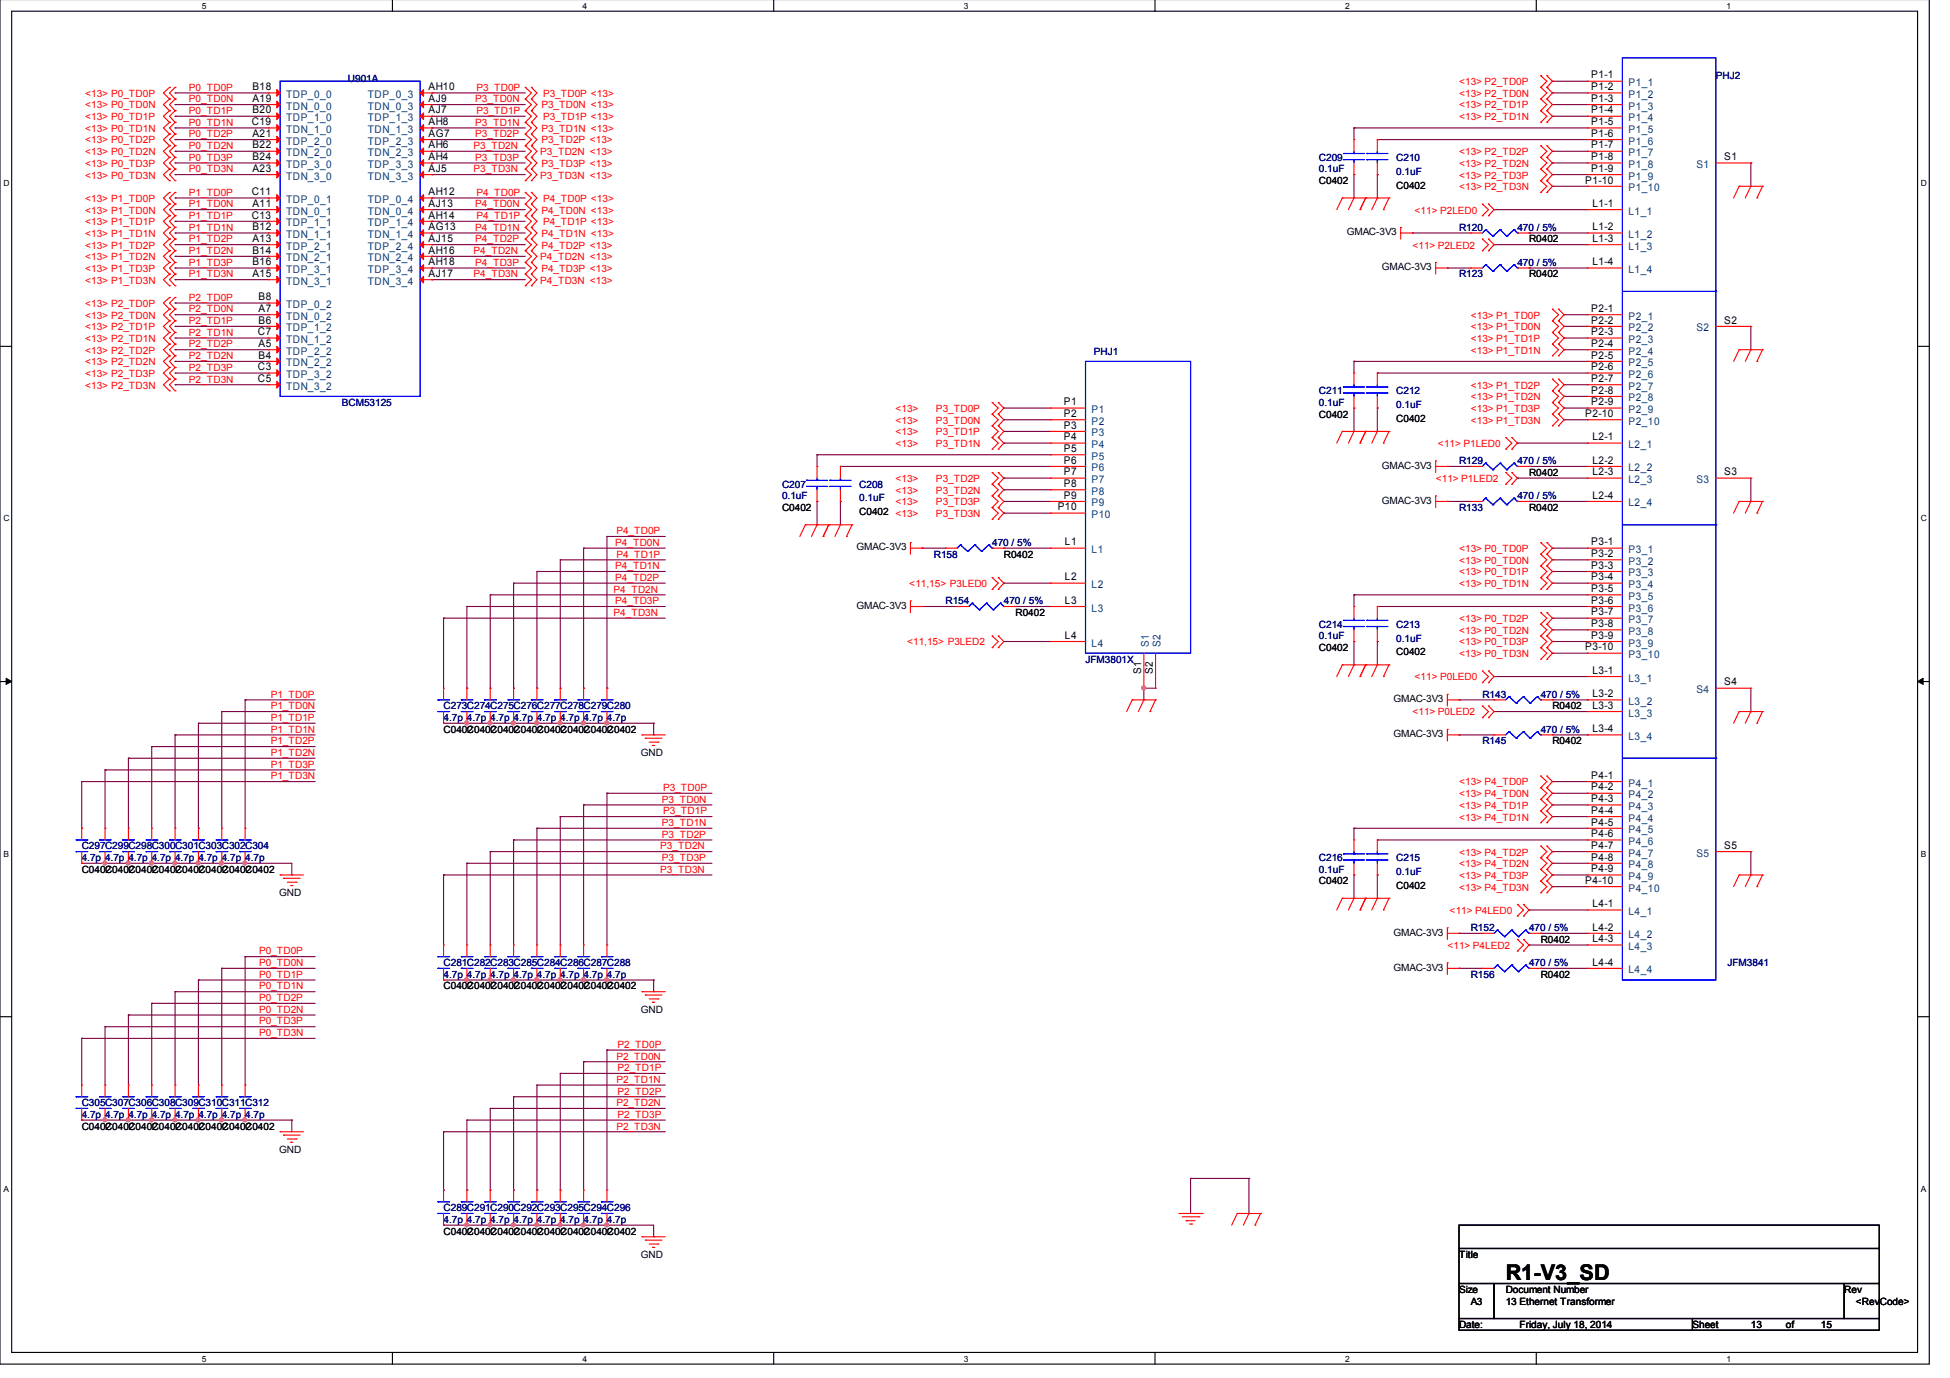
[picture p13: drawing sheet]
<svg xmlns="http://www.w3.org/2000/svg" width="297mm" height="210mm" viewBox="0 0 297 210" stroke-linecap="round" stroke-linejoin="round" font-family="sans-serif">
<defs><g id="words">
<text font-size="3.3" x="229.4" y="195">R1-V3_SD</text>
<g font-size="1.6">
<text x="242.4" y="12">P1-1</text>
<text x="38.4" y="13.7">B18</text>
<text x="38.4" y="15.5">A19</text>
<text x="38.4" y="17.3">B20</text>
<text x="65.3" y="13.7">AH10</text>
<text x="65.3" y="15.5">AJ9</text>
<text x="65.3" y="17.3">AJ7</text>
<text x="242.4" y="13.7">P1-2</text>
<text x="242.4" y="15.5">P1-3</text>
<text x="242.4" y="17.3">P1-4</text>
<text x="38.4" y="19.1">C19</text>
<text x="38.4" y="20.8">A21</text>
<text x="38.4" y="22.6">B22</text>
<text x="65.3" y="19.1">AH8</text>
<text x="65.3" y="20.8">AG7</text>
<text x="65.3" y="22.6">AH6</text>
<text x="242.4" y="19.1">P1-5</text>
<text x="242.4" y="20.8">P1-6</text>
<text x="242.4" y="22.6">P1-7</text>
<text x="38.4" y="29.7">C11</text>
<text x="38.4" y="24.4">B24</text>
<text x="38.4" y="26.2">A23</text>
<text x="65.3" y="24.4">AH4</text>
<text x="65.3" y="26.2">AJ5</text>
<text x="65.3" y="29.7">AH12</text>
<text x="241.5" y="28">P1-10</text>
<text x="242.4" y="24.4">P1-8</text>
<text x="242.4" y="26.2">P1-9</text>
<text x="262.6" y="24.4">S1</text>
<text x="38.4" y="33.3">C13</text>
<text x="38.4" y="31.5">A11</text>
<text x="38.4" y="35.1">B12</text>
<text x="65.3" y="31.5">AJ13</text>
<text x="65.3" y="33.3">AH14</text>
<text x="65.3" y="35.1">AG13</text>
<text x="242.6" y="31.5">L1-1</text>
<text x="242.6" y="35.1">L1-2</text>
<text x="38.4" y="36.8">A13</text>
<text x="38.4" y="38.6">B14</text>
<text x="38.4" y="40.4">B16</text>
<text x="65.3" y="36.8">AJ15</text>
<text x="65.3" y="38.6">AH16</text>
<text x="65.3" y="40.4">AH18</text>
<text x="242.6" y="36.8">L1-3</text>
<text x="242.6" y="40.4">L1-4</text>
<text x="38.4" y="42.2">A15</text>
<text x="39.4" y="45.7">B8</text>
<text x="39.4" y="47.5">A7</text>
<text x="65.3" y="42.2">AJ17</text>
<text x="242.4" y="47.5">P2-1</text>
<text x="39.3" y="51.1">C7</text>
<text x="39.4" y="49.3">B6</text>
<text x="39.4" y="52.8">A5</text>
<text x="242.4" y="49.3">P2-2</text>
<text x="242.4" y="51.1">P2-3</text>
<text x="242.4" y="52.8">P2-4</text>
<text x="262.6" y="49.3">S2</text>
<text x="39.3" y="56.4">C3</text>
<text x="39.3" y="58.2">C5</text>
<text x="39.4" y="54.6">B4</text>
<text x="242.4" y="54.6">P2-5</text>
<text x="242.4" y="56.4">P2-6</text>
<text x="242.4" y="58.2">P2-7</text>
<text x="242.4" y="60">P2-8</text>
<text x="162.1" y="61.7">P1</text>
<text x="162.1" y="63.5">P2</text>
<text x="162.1" y="65.3">P3</text>
<text x="241.5" y="63.5">P2-10</text>
<text x="242.4" y="61.7">P2-9</text>
<text x="162.1" y="67.1">P4</text>
<text x="162.1" y="68.8">P5</text>
<text x="162.1" y="70.6">P6</text>
<text x="242.6" y="67.1">L2-1</text>
<text x="242.6" y="70.6">L2-2</text>
<text x="161.1" y="77.7">P10</text>
<text x="162.1" y="72.4">P7</text>
<text x="162.1" y="74.2">P8</text>
<text x="162.1" y="76">P9</text>
<text x="242.6" y="72.4">L2-3</text>
<text x="242.6" y="76">L2-4</text>
<text x="262.6" y="72.4">S3</text>
<text x="162.2" y="83.1">L1</text>
<text x="242.4" y="83.1">P3-1</text>
<text x="162.2" y="88.4">L2</text>
<text x="242.4" y="84.9">P3-2</text>
<text x="242.4" y="86.6">P3-3</text>
<text x="242.4" y="88.4">P3-4</text>
<text x="162.2" y="92">L3</text>
<text x="242.4" y="90.2">P3-5</text>
<text x="242.4" y="92">P3-6</text>
<text x="242.4" y="93.7">P3-7</text>
<text x="242.4" y="95.5">P3-8</text>
<text x="162.2" y="97.3">L4</text>
<text x="241.5" y="99.1">P3-10</text>
<text x="242.4" y="97.3">P3-9</text>
<text x="173.8" y="102.6" transform="rotate(-90 173.8 102.6)">S1</text>
<text x="175.6" y="102.6" transform="rotate(-90 175.6 102.6)">S2</text>
<text x="242.6" y="102.6">L3-1</text>
<text x="242.6" y="106.2">L3-2</text>
<text x="242.6" y="108">L3-3</text>
<text x="262.6" y="104.4">S4</text>
<text x="242.6" y="111.5">L3-4</text>
<text x="242.4" y="118.6">P4-1</text>
<text x="242.4" y="120.4">P4-2</text>
<text x="242.4" y="122.2">P4-3</text>
<text x="242.4" y="124">P4-4</text>
<text x="242.4" y="125.7">P4-5</text>
<text x="242.4" y="127.5">P4-6</text>
<text x="242.4" y="129.3">P4-7</text>
<text x="242.4" y="131.1">P4-8</text>
<text x="262.6" y="129.3">S5</text>
<text x="241.5" y="134.6">P4-10</text>
<text x="242.4" y="132.9">P4-9</text>
<text x="242.6" y="138.2">L4-1</text>
<text x="242.6" y="141.7">L4-2</text>
<text x="242.6" y="143.5">L4-3</text>
<text x="242.6" y="147.1">L4-4</text>
</g>
<g font-size="1.6" fill="#004080">
<text x="43.6" y="14.9">TDP_0_0</text>
<text x="43.6" y="16.7">TDN_0_0</text>
<text x="56" y="14.9">TDP_0_3</text>
<text x="56" y="16.7">TDN_0_3</text>
<text x="248.1" y="13.1">P1_1</text>
<text x="248.1" y="14.9">P1_2</text>
<text x="248.1" y="16.7">P1_3</text>
<text x="43.6" y="18.5">TDP_1_0</text>
<text x="43.6" y="20.2">TDN_1_0</text>
<text x="43.6" y="22">TDP_2_0</text>
<text x="43.6" y="23.8">TDN_2_0</text>
<text x="56" y="18.5">TDP_1_3</text>
<text x="56" y="20.2">TDN_1_3</text>
<text x="56" y="22">TDP_2_3</text>
<text x="56" y="23.8">TDN_2_3</text>
<text x="248.1" y="18.5">P1_4</text>
<text x="248.1" y="20.2">P1_5</text>
<text x="248.1" y="22">P1_6</text>
<text x="248.1" y="23.8">P1_7</text>
<text x="43.6" y="25.6">TDP_3_0</text>
<text x="43.6" y="27.4">TDN_3_0</text>
<text x="56" y="25.6">TDP_3_3</text>
<text x="56" y="27.4">TDN_3_3</text>
<text x="248.1" y="25.6">P1_8</text>
<text x="248.1" y="27.4">P1_9</text>
<text x="248.1" y="29.1">P1_10</text>
<text x="258.4" y="25.6">S1</text>
<text x="43.6" y="30.9">TDP_0_1</text>
<text x="43.6" y="32.7">TDN_0_1</text>
<text x="43.6" y="34.5">TDP_1_1</text>
<text x="56" y="30.9">TDP_0_4</text>
<text x="56" y="32.7">TDN_0_4</text>
<text x="56" y="34.5">TDP_1_4</text>
<text x="248.1" y="32.7">L1_1</text>
<text x="43.6" y="36.3">TDN_1_1</text>
<text x="43.6" y="38">TDP_2_1</text>
<text x="43.6" y="39.8">TDN_2_1</text>
<text x="43.6" y="41.6">TDP_3_1</text>
<text x="56" y="36.3">TDN_1_4</text>
<text x="56" y="38">TDP_2_4</text>
<text x="56" y="39.8">TDN_2_4</text>
<text x="56" y="41.6">TDP_3_4</text>
<text x="248.1" y="36.3">L1_2</text>
<text x="248.1" y="38">L1_3</text>
<text x="248.1" y="41.6">L1_4</text>
<text x="43.6" y="43.4">TDN_3_1</text>
<text x="43.6" y="46.9">TDP_0_2</text>
<text x="56" y="43.4">TDN_3_4</text>
<text x="43.6" y="48.7">TDN_0_2</text>
<text x="43.6" y="50.5">TDP_1_2</text>
<text x="43.6" y="52.3">TDN_1_2</text>
<text x="248.1" y="48.7">P2_1</text>
<text x="248.1" y="50.5">P2_2</text>
<text x="248.1" y="52.3">P2_3</text>
<text x="258.4" y="50.5">S2</text>
<text x="43.6" y="54">TDP_2_2</text>
<text x="43.6" y="55.8">TDN_2_2</text>
<text x="43.6" y="57.6">TDP_3_2</text>
<text x="43.6" y="59.4">TDN_3_2</text>
<text x="248.1" y="54">P2_4</text>
<text x="248.1" y="55.8">P2_5</text>
<text x="248.1" y="57.6">P2_6</text>
<text x="248.1" y="59.4">P2_7</text>
<text x="166.3" y="62.9">P1</text>
<text x="166.3" y="64.7">P2</text>
<text x="248.1" y="61.1">P2_8</text>
<text x="248.1" y="62.9">P2_9</text>
<text x="248.1" y="64.7">P2_10</text>
<text x="166.3" y="66.5">P3</text>
<text x="166.3" y="68.3">P4</text>
<text x="166.3" y="70">P5</text>
<text x="166.3" y="71.8">P6</text>
<text x="248.1" y="68.3">L2_1</text>
<text x="248.1" y="71.8">L2_2</text>
<text x="166.3" y="73.6">P7</text>
<text x="166.3" y="75.4">P8</text>
<text x="166.3" y="77.1">P9</text>
<text x="248.1" y="73.6">L2_3</text>
<text x="248.1" y="77.1">L2_4</text>
<text x="258.4" y="73.6">S3</text>
<text x="166.3" y="78.9">P10</text>
<text x="166.3" y="84.3">L1</text>
<text x="166.3" y="89.6">L2</text>
<text x="248.1" y="84.3">P3_1</text>
<text x="248.1" y="86">P3_2</text>
<text x="248.1" y="87.8">P3_3</text>
<text x="248.1" y="89.6">P3_4</text>
<text x="166.3" y="93.1">L3</text>
<text x="248.1" y="91.4">P3_5</text>
<text x="248.1" y="93.1">P3_6</text>
<text x="248.1" y="94.9">P3_7</text>
<text x="166.3" y="98.5">L4</text>
<text x="175" y="98.6" transform="rotate(-90 175 98.6)">S1</text>
<text x="176.8" y="98.6" transform="rotate(-90 176.8 98.6)">S2</text>
<text x="248.1" y="96.7">P3_8</text>
<text x="248.1" y="98.5">P3_9</text>
<text x="248.1" y="100.3">P3_10</text>
<text x="248.1" y="103.8">L3_1</text>
<text x="248.1" y="107.4">L3_2</text>
<text x="258.4" y="105.6">S4</text>
<text x="248.1" y="109.1">L3_3</text>
<text x="248.1" y="112.7">L3_4</text>
<text x="248.1" y="119.8">P4_1</text>
<text x="248.1" y="121.6">P4_2</text>
<text x="248.1" y="123.4">P4_3</text>
<text x="248.1" y="125.2">P4_4</text>
<text x="248.1" y="126.9">P4_5</text>
<text x="248.1" y="128.7">P4_6</text>
<text x="248.1" y="130.5">P4_7</text>
<text x="258.4" y="130.5">S5</text>
<text x="248.1" y="132.3">P4_8</text>
<text x="248.1" y="134">P4_9</text>
<text x="248.1" y="135.8">P4_10</text>
<text x="248.1" y="139.4">L4_1</text>
<text x="248.1" y="142.9">L4_2</text>
<text x="248.1" y="144.7">L4_3</text>
<text x="248.1" y="148.3">L4_4</text>
</g>
<g font-size="1.5" fill="#f00">
<text x="13" y="14.7">&lt;13&gt; P0_TD0P</text>
<text x="13" y="16.5">&lt;13&gt; P0_TD0N</text>
<text x="28.8" y="13.8">P0_TD0P</text>
<text x="28.8" y="15.6">P0_TD0N</text>
<text x="28.8" y="17.4">P0_TD1P</text>
<text x="72.4" y="15.6">P3_TD0N</text>
<text x="72.6" y="17.4">P3_TD1P</text>
<text x="72.6" y="13.8">P3_TD0P</text>
<text x="82.5" y="16.5">P3_TD0N &lt;13&gt;</text>
<text x="82.7" y="14.7">P3_TD0P &lt;13&gt;</text>
<text x="222.2" y="16.5">&lt;13&gt; P2_TD1P</text>
<text x="222.2" y="14.7">&lt;13&gt; P2_TD0N</text>
<text x="222.2" y="13">&lt;13&gt; P2_TD0P</text>
<text x="13" y="18.3">&lt;13&gt; P0_TD1P</text>
<text x="13" y="20.1">&lt;13&gt; P0_TD1N</text>
<text x="13" y="23.6">&lt;13&gt; P0_TD2N</text>
<text x="13" y="21.9">&lt;13&gt; P0_TD2P</text>
<text x="28.8" y="19.1">P0_TD1N</text>
<text x="28.8" y="20.9">P0_TD2P</text>
<text x="28.8" y="22.7">P0_TD2N</text>
<text x="72.1" y="22.7">P3_TD2N</text>
<text x="72.4" y="20.9">P3_TD2P</text>
<text x="72.4" y="19.1">P3_TD1N</text>
<text x="82.3" y="23.6">P3_TD2N &lt;13&gt;</text>
<text x="82.5" y="20.1">P3_TD1N &lt;13&gt;</text>
<text x="82.5" y="21.9">P3_TD2P &lt;13&gt;</text>
<text x="82.7" y="18.3">P3_TD1P &lt;13&gt;</text>
<text x="222.2" y="18.3">&lt;13&gt; P2_TD1N</text>
<text x="222.2" y="23.6">&lt;13&gt; P2_TD2P</text>
<text x="13" y="27.2">&lt;13&gt; P0_TD3N</text>
<text x="13" y="25.4">&lt;13&gt; P0_TD3P</text>
<text x="28.8" y="24.5">P0_TD3P</text>
<text x="28.8" y="26.3">P0_TD3N</text>
<text x="28.8" y="29.8">P1_TD0P</text>
<text x="72.1" y="26.3">P3_TD3N</text>
<text x="72.4" y="24.5">P3_TD3P</text>
<text x="72.6" y="29.8">P4_TD0P</text>
<text x="82.3" y="27.2">P3_TD3N &lt;13&gt;</text>
<text x="82.5" y="25.4">P3_TD3P &lt;13&gt;</text>
<text x="222.2" y="27.2">&lt;13&gt; P2_TD3P</text>
<text x="222.2" y="25.4">&lt;13&gt; P2_TD2N</text>
<text x="222.2" y="29">&lt;13&gt; P2_TD3N</text>
<text x="13" y="30.7">&lt;13&gt; P1_TD0P</text>
<text x="13" y="34.3">&lt;13&gt; P1_TD1P</text>
<text x="13" y="32.5">&lt;13&gt; P1_TD0N</text>
<text x="28.8" y="31.6">P1_TD0N</text>
<text x="28.8" y="33.4">P1_TD1P</text>
<text x="28.8" y="35.2">P1_TD1N</text>
<text x="72.4" y="31.6">P4_TD0N</text>
<text x="72.4" y="35.2">P4_TD1N</text>
<text x="72.6" y="33.4">P4_TD1P</text>
<text x="82.5" y="32.5">P4_TD0N &lt;13&gt;</text>
<text x="82.7" y="34.3">P4_TD1P &lt;13&gt;</text>
<text x="82.7" y="30.7">P4_TD0P &lt;13&gt;</text>
<text x="215.5" y="32.5">&lt;11&gt; P2LED0</text>
<text x="13" y="36.1">&lt;13&gt; P1_TD1N</text>
<text x="13" y="37.9">&lt;13&gt; P1_TD2P</text>
<text x="13" y="39.6">&lt;13&gt; P1_TD2N</text>
<text x="13" y="41.4">&lt;13&gt; P1_TD3P</text>
<text x="28.8" y="36.9">P1_TD2P</text>
<text x="28.8" y="38.7">P1_TD2N</text>
<text x="28.8" y="40.5">P1_TD3P</text>
<text x="72.1" y="38.7">P4_TD2N</text>
<text x="72.4" y="36.9">P4_TD2P</text>
<text x="72.4" y="40.5">P4_TD3P</text>
<text x="82.3" y="39.6">P4_TD2N &lt;13&gt;</text>
<text x="82.5" y="36.1">P4_TD1N &lt;13&gt;</text>
<text x="82.5" y="37.9">P4_TD2P &lt;13&gt;</text>
<text x="82.5" y="41.4">P4_TD3P &lt;13&gt;</text>
<text x="215.1" y="37.9">&lt;11&gt; P2LED2</text>
<text x="13" y="43.2">&lt;13&gt; P1_TD3N</text>
<text x="13" y="46.8">&lt;13&gt; P2_TD0P</text>
<text x="28.8" y="42.3">P1_TD3N</text>
<text x="28.8" y="47.6">P2_TD0N</text>
<text x="28.8" y="45.8">P2_TD0P</text>
<text x="72.1" y="42.3">P4_TD3N</text>
<text x="82.3" y="43.2">P4_TD3N &lt;13&gt;</text>
<text x="13" y="53.9">&lt;13&gt; P2_TD2P</text>
<text x="13" y="50.3">&lt;13&gt; P2_TD1P</text>
<text x="13" y="52.1">&lt;13&gt; P2_TD1N</text>
<text x="13" y="48.5">&lt;13&gt; P2_TD0N</text>
<text x="28.8" y="52.9">P2_TD2P</text>
<text x="28.8" y="51.2">P2_TD1N</text>
<text x="28.8" y="49.4">P2_TD1P</text>
<text x="224" y="48.5">&lt;13&gt; P1_TD0P</text>
<text x="224" y="53.9">&lt;13&gt; P1_TD1N</text>
<text x="224" y="50.3">&lt;13&gt; P1_TD0N</text>
<text x="224" y="52.1">&lt;13&gt; P1_TD1P</text>
<text x="13" y="55.6">&lt;13&gt; P2_TD2N</text>
<text x="13" y="57.4">&lt;13&gt; P2_TD3P</text>
<text x="13" y="59.2">&lt;13&gt; P2_TD3N</text>
<text x="28.8" y="54.7">P2_TD2N</text>
<text x="28.8" y="56.5">P2_TD3P</text>
<text x="28.8" y="58.3">P2_TD3N</text>
<text x="224" y="59.2">&lt;13&gt; P1_TD2P</text>
<text x="136.4" y="62.8">&lt;13&gt;</text>
<text x="136.4" y="64.5">&lt;13&gt;</text>
<text x="142.6" y="62.8">P3_TD0P</text>
<text x="142.6" y="64.5">P3_TD0N</text>
<text x="224" y="61">&lt;13&gt; P1_TD2N</text>
<text x="224" y="64.5">&lt;13&gt; P1_TD3N</text>
<text x="224" y="62.8">&lt;13&gt; P1_TD3P</text>
<text x="136.4" y="68.1">&lt;13&gt;</text>
<text x="136.4" y="66.3">&lt;13&gt;</text>
<text x="142.6" y="68.1">P3_TD1N</text>
<text x="142.6" y="66.3">P3_TD1P</text>
<text x="219" y="68.1">&lt;11&gt; P1LED0</text>
<text x="136.4" y="73.4">&lt;13&gt;</text>
<text x="136.4" y="75.2">&lt;13&gt;</text>
<text x="136.4" y="77">&lt;13&gt;</text>
<text x="142.6" y="73.4">P3_TD2P</text>
<text x="142.6" y="75.2">P3_TD2N</text>
<text x="142.6" y="77">P3_TD3P</text>
<text x="218.7" y="73.4">&lt;11&gt; P1LED2</text>
<text x="93.7" y="83.2">P4_TD0N</text>
<text x="93.9" y="81.4">P4_TD0P</text>
<text x="142.6" y="78.8">P3_TD3N</text>
<text x="93.7" y="86.7">P4_TD1N</text>
<text x="93.7" y="88.5">P4_TD2P</text>
<text x="93.9" y="84.9">P4_TD1P</text>
<text x="138.5" y="89.4">&lt;11,15&gt; P3LED0</text>
<text x="222.2" y="84.1">&lt;13&gt; P0_TD0P</text>
<text x="222.2" y="89.4">&lt;13&gt; P0_TD1N</text>
<text x="222.2" y="85.9">&lt;13&gt; P0_TD0N</text>
<text x="222.2" y="87.6">&lt;13&gt; P0_TD1P</text>
<text x="93.5" y="93.8">P4_TD3N</text>
<text x="93.5" y="90.3">P4_TD2N</text>
<text x="93.7" y="92">P4_TD3P</text>
<text x="222.2" y="94.8">&lt;13&gt; P0_TD2P</text>
<text x="138.2" y="98.3">&lt;11,15&gt; P3LED2</text>
<text x="222.2" y="96.5">&lt;13&gt; P0_TD2N</text>
<text x="222.2" y="100.1">&lt;13&gt; P0_TD3N</text>
<text x="222.2" y="98.3">&lt;13&gt; P0_TD3P</text>
<text x="41.2" y="106.3">P1_TD0P</text>
<text x="215.5" y="103.6">&lt;11&gt; P0LED0</text>
<text x="41.2" y="108">P1_TD0N</text>
<text x="41.2" y="113.4">P1_TD2P</text>
<text x="41.2" y="111.6">P1_TD1N</text>
<text x="41.2" y="109.8">P1_TD1P</text>
<text x="215.1" y="109">&lt;11&gt; P0LED2</text>
<text x="41.2" y="115.2">P1_TD2N</text>
<text x="41.2" y="118.7">P1_TD3N</text>
<text x="41.2" y="116.9">P1_TD3P</text>
<text x="222.2" y="119.6">&lt;13&gt; P4_TD0P</text>
<text x="100.8" y="125.8">P3_TD1N</text>
<text x="100.8" y="122.3">P3_TD0N</text>
<text x="101" y="124.1">P3_TD1P</text>
<text x="101" y="120.5">P3_TD0P</text>
<text x="222.2" y="121.4">&lt;13&gt; P4_TD0N</text>
<text x="222.2" y="123.2">&lt;13&gt; P4_TD1P</text>
<text x="222.2" y="125">&lt;13&gt; P4_TD1N</text>
<text x="100.6" y="129.4">P3_TD2N</text>
<text x="100.8" y="127.6">P3_TD2P</text>
<text x="100.8" y="131.2">P3_TD3P</text>
<text x="222.2" y="130.3">&lt;13&gt; P4_TD2P</text>
<text x="100.6" y="132.9">P3_TD3N</text>
<text x="222.2" y="132.1">&lt;13&gt; P4_TD2N</text>
<text x="222.2" y="133.9">&lt;13&gt; P4_TD3P</text>
<text x="222.2" y="135.7">&lt;13&gt; P4_TD3N</text>
<text x="220.8" y="139.2">&lt;11&gt; P4LED0</text>
<text x="39.5" y="147.2">P0_TD0N</text>
<text x="39.5" y="145.4">P0_TD0P</text>
<text x="39.5" y="148.9">P0_TD1P</text>
<text x="220.5" y="144.5">&lt;11&gt; P4LED2</text>
<text x="39.5" y="150.7">P0_TD1N</text>
<text x="39.5" y="152.5">P0_TD2P</text>
<text x="39.5" y="154.3">P0_TD2N</text>
<text x="39.5" y="157.8">P0_TD3N</text>
<text x="39.5" y="156.1">P0_TD3P</text>
<text x="93.9" y="161.4">P2_TD0N</text>
<text x="94.1" y="159.6">P2_TD0P</text>
<text x="93.9" y="164.9">P2_TD1N</text>
<text x="94.1" y="166.7">P2_TD2P</text>
<text x="94.1" y="163.2">P2_TD1P</text>
<text x="93.9" y="168.5">P2_TD2N</text>
<text x="93.9" y="172.1">P2_TD3N</text>
<text x="94.1" y="170.3">P2_TD3P</text>
</g>
<g font-size="1.5" fill="#000080">
<text x="53" y="12.5">U901A</text>
<text x="261.4" y="12">PHJ2</text>
<text x="200.9" y="24.5">C209</text>
<text x="200.9" y="26.3">0.1uF</text>
<text x="212.7" y="24.5">C210</text>
<text x="212.7" y="26.6">0.1uF</text>
<text x="222.2" y="35.2">R120</text>
<text x="231.1" y="35.2">470 / 5%</text>
<text x="231.1" y="40.5">470 / 5%</text>
<text x="222.2" y="42.3">R123</text>
<text x="166.6" y="54">PHJ1</text>
<text x="52.1" y="61.8">BCM53125</text>
<text x="200.9" y="60">C211</text>
<text x="200.9" y="61.8">0.1uF</text>
<text x="212.7" y="60">C212</text>
<text x="212.7" y="62.2">0.1uF</text>
<text x="222.2" y="70.7">R129</text>
<text x="231.1" y="70.7">470 / 5%</text>
<text x="119.1" y="74.3">C207</text>
<text x="119.1" y="76">0.1uF</text>
<text x="130.9" y="74.3">C208</text>
<text x="130.9" y="76.4">0.1uF</text>
<text x="222.2" y="77.8">R133</text>
<text x="231.1" y="76">470 / 5%</text>
<text x="151.1" y="83.2">470 / 5%</text>
<text x="142.2" y="84.9">R158</text>
<text x="144" y="92">R154</text>
<text x="152.9" y="92">470 / 5%</text>
<text x="200.9" y="95.6">C214</text>
<text x="212.7" y="95.6">C213</text>
<text x="165.4" y="100.9">JFM3801X</text>
<text x="200.9" y="97.4">0.1uF</text>
<text x="212.7" y="97.7">0.1uF</text>
<text x="225.8" y="106.3">R143</text>
<text x="234.7" y="106.3">470 / 5%</text>
<text x="67.6" y="108">C273C274C275C276C277C278C279C280</text>
<text x="67.6" y="109.8">4.7p 4.7p 4.7p 4.7p 4.7p 4.7p 4.7p 4.7p</text>
<text x="225.8" y="113.4">R145</text>
<text x="234.7" y="111.6">470 / 5%</text>
<text x="12.4" y="129.4">C297C299C298C300C301C303C302C304</text>
<text x="12.4" y="131.2">4.7p 4.7p 4.7p 4.7p 4.7p 4.7p 4.7p 4.7p</text>
<text x="200.9" y="131.2">C216</text>
<text x="212.7" y="131.2">C215</text>
<text x="200.9" y="132.9">0.1uF</text>
<text x="212.7" y="133.3">0.1uF</text>
<text x="224" y="141.8">R152</text>
<text x="232.9" y="141.8">470 / 5%</text>
<text x="67.6" y="147.2">C281C282C283C285C284C286C287C288</text>
<text x="67.6" y="148.9">4.7p 4.7p 4.7p 4.7p 4.7p 4.7p 4.7p 4.7p</text>
<text x="224" y="148.9">R156</text>
<text x="232.9" y="147.2">470 / 5%</text>
<text x="263.1" y="147.2">JFM3841</text>
<text x="12.4" y="168.5">C305C307C306C308C309C310C311C312</text>
<text x="12.4" y="170.3">4.7p 4.7p 4.7p 4.7p 4.7p 4.7p 4.7p 4.7p</text>
<text x="67.6" y="184.5">C289C291C290C292C293C295C294C296</text>
<text x="67.6" y="186.3">4.7p 4.7p 4.7p 4.7p 4.7p 4.7p 4.7p 4.7p</text>
</g>
<g font-size="1.5">
<text x="200.9" y="28">C0402</text>
<text x="212.7" y="28.7">C0402</text>
<text x="205.1" y="35.8">GMAC-3V3</text>
<text x="210.5" y="41.2">GMAC-3V3</text>
<text x="232.9" y="36.9">R0402</text>
<text x="232.9" y="42.3">R0402</text>
<text x="200.9" y="63.6">C0402</text>
<text x="212.7" y="64.3">C0402</text>
<text x="210.5" y="71.4">GMAC-3V3</text>
<text x="119.1" y="77.8">C0402</text>
<text x="210.5" y="76.7">GMAC-3V3</text>
<text x="232.9" y="72.5">R0402</text>
<text x="232.9" y="77.8">R0402</text>
<text x="130.5" y="83.8">GMAC-3V3</text>
<text x="130.9" y="78.5">C0402 &lt;13&gt;</text>
<text x="152.9" y="84.9">R0402</text>
<text x="130.5" y="92.7">GMAC-3V3</text>
<text x="154.7" y="93.8">R0402</text>
<text x="200.9" y="99.2">C0402</text>
<text x="212.7" y="99.8">C0402</text>
<text x="212.3" y="106.9">GMAC-3V3</text>
<text x="67.6" y="111.6">C0402</text>
<text x="71.1" y="111.6">C0402</text>
<text x="74.7" y="111.6">C0402</text>
<text x="78.2" y="111.6">C0402</text>
<text x="81.8" y="111.6">C0402</text>
<text x="85.3" y="111.6">C0402</text>
<text x="88.9" y="111.6">C0402</text>
<text x="92.5" y="111.6">C0402</text>
<text x="212.3" y="112.3">GMAC-3V3</text>
<text x="236.5" y="108">R0402</text>
<text x="236.5" y="113.4">R0402</text>
<text x="97.6" y="115.2">GND</text>
<text x="12.4" y="132.9">C0402</text>
<text x="16" y="132.9">C0402</text>
<text x="19.6" y="132.9">C0402</text>
<text x="23.1" y="132.9">C0402</text>
<text x="26.7" y="132.9">C0402</text>
<text x="30.2" y="132.9">C0402</text>
<text x="33.8" y="132.9">C0402</text>
<text x="37.3" y="132.9">C0402</text>
<text x="42.5" y="136.5">GND</text>
<text x="200.9" y="134.7">C0402</text>
<text x="212.7" y="135.4">C0402</text>
<text x="212.3" y="142.5">GMAC-3V3</text>
<text x="234.7" y="143.6">R0402</text>
<text x="212.3" y="147.8">GMAC-3V3</text>
<text x="234.7" y="148.9">R0402</text>
<text x="67.6" y="150.7">C0402</text>
<text x="71.1" y="150.7">C0402</text>
<text x="74.7" y="150.7">C0402</text>
<text x="78.2" y="150.7">C0402</text>
<text x="81.8" y="150.7">C0402</text>
<text x="85.3" y="150.7">C0402</text>
<text x="88.9" y="150.7">C0402</text>
<text x="92.5" y="150.7">C0402</text>
<text x="97.6" y="154.3">GND</text>
<text x="12.4" y="172.1">C0402</text>
<text x="16" y="172.1">C0402</text>
<text x="19.6" y="172.1">C0402</text>
<text x="23.1" y="172.1">C0402</text>
<text x="26.7" y="172.1">C0402</text>
<text x="30.2" y="172.1">C0402</text>
<text x="33.8" y="172.1">C0402</text>
<text x="37.3" y="172.1">C0402</text>
<text x="42.5" y="175.6">GND</text>
<text x="67.6" y="188.1">C0402</text>
<text x="71.1" y="188.1">C0402</text>
<text x="74.7" y="188.1">C0402</text>
<text x="78.2" y="188.1">C0402</text>
<text x="81.8" y="188.1">C0402</text>
<text x="85.3" y="188.1">C0402</text>
<text x="88.9" y="188.1">C0402</text>
<text x="92.5" y="188.1">C0402</text>
<text x="97.6" y="191.6">GND</text>
<text x="222.2" y="191.6">Title</text>
<text x="222.2" y="196.9">Size</text>
<text x="229.4" y="196.9">Document Number</text>
<text x="280.9" y="196.9">Rev</text>
<text x="222.2" y="202.3">Date:</text>
<text x="224" y="198.7">A3</text>
<text x="229.4" y="198.7">13 Ethernet Transformer</text>
<text x="231.5" y="202.3">Friday, July 18, 2014</text>
<text x="257.8" y="202.3">Sheet</text>
<text x="266.7" y="202.3">13</text>
<text x="272" y="202.3">of</text>
<text x="277.4" y="202.3">15</text>
<text x="282.7" y="198.7">&lt;RevCode&gt;</text>
</g>
<g font-size="1.3">
<text x="30.7" y="1.4">5</text>
<text x="88.7" y="1.4">4</text>
<text x="146.8" y="1.4">3</text>
<text x="204.9" y="1.4">2</text>
<text x="263" y="1.4">1</text>
<text x=".5" y="28.4">D</text>
<text x="292.6" y="28.4">D</text>
<text x=".5" y="79.4">C</text>
<text x="292.6" y="79.4">C</text>
<text x=".5" y="130.5">B</text>
<text x="292.6" y="130.5">B</text>
<text x=".5" y="181.5">A</text>
<text x="292.6" y="181.5">A</text>
<text x="30.7" y="207.4">5</text>
<text x="88.7" y="207.4">4</text>
<text x="146.8" y="207.4">3</text>
<text x="204.9" y="207.4">2</text>
<text x="263" y="207.4">1</text>
</g>
</g></defs>
<path d="M0 -.1v207.9h293.9v-207.9M1.8 1.7h290.3v204.3h-290.3z" fill="none" stroke="#000" stroke-width=".17"/>
<g fill="#fff">
<path d="M30.7 .2h.6v1.3h-.6z"/>
<path d="M30.7 206.3h.6v1.3h-.6z"/>
</g>
<path d="M59.8 -.1v1.8M59.8 206v1.8" fill="none" stroke="#000" stroke-width=".17"/>
<g fill="#fff">
<path d="M88.7 .2h.6v1.3h-.6z"/>
<path d="M88.7 206.3h.6v1.3h-.6z"/>
</g>
<path d="M117.9 -.1v1.8M117.9 206v1.8" fill="none" stroke="#000" stroke-width=".17"/>
<g fill="#fff">
<path d="M146.8 .2h.6v1.3h-.6z"/>
<path d="M146.8 206.3h.6v1.3h-.6z"/>
</g>
<path d="M175.9 -.1v1.8M175.9 206v1.8" fill="none" stroke="#000" stroke-width=".17"/>
<g fill="#fff">
<path d="M204.9 .2h.6v1.3h-.6z"/>
<path d="M204.9 206.3h.6v1.3h-.6z"/>
</g>
<path d="M234 -.1v1.8M234 206v1.8" fill="none" stroke="#000" stroke-width=".17"/>
<g fill="#fff">
<path d="M263 .2h.6v1.3h-.6z"/>
<path d="M263 206.3h.6v1.3h-.6z"/>
<path d="M.5 27.2h.9v1.3h-.9z"/>
<path d="M292.6 27.2h.9v1.3h-.9z"/>
<path d="M.5 78.2h.9v1.4h-.9z"/>
<path d="M292.6 78.2h.9v1.4h-.9z"/>
</g>
<path d="M0 52.8h1.8M292.1 52.8h1.8" fill="none" stroke="#000" stroke-width=".17"/>
<g fill="#fff">
<path d="M.5 129.3h.8v1.4h-.8z"/>
<path d="M292.6 129.3h.8v1.4h-.8z"/>
</g>
<path d="M0 103.8h1.8M292.1 103.8h1.8" fill="none" stroke="#000" stroke-width=".17"/>
<path d="M.9 103.3l.9 .5-.9 .4zM292.1 103.8l.8-.5v.9z" fill="#000" stroke="#000" stroke-width=".15"/>
<g fill="#fff">
<path d="M.5 180.4h.7v1.3h-.7z"/>
<path d="M292.6 180.4h.7v1.3h-.7z"/>
</g>
<path d="M0 154.9h1.8M292.1 154.9h1.8M222.2 186.6h64.1v3.6h-64.1zM222.2 190.2h64.1v5.3h-64.1zM222.2 195.5h5.4v5.3h-5.4zM227.6 195.5h53.3v5.3h-53.3zM280.9 195.5h5.4v5.3h-5.4zM222.2 200.8h35.6v1.8h-35.6zM257.8 200.8h28.5v1.8h-28.5z" fill="none" stroke="#000" stroke-width=".17"/>
<g fill="none" stroke="#800040" stroke-width=".17">
<path d="M26.7 14.2h.1M26.7 15.9h.1M26.7 19.5h.1M26.7 17.7h.1M26.7 14.2h14.2M26.7 15.9h14.2M26.7 19.5h14.2M26.7 17.7h14.2M65.8 17.7h.1M65.8 19.5h.1M65.8 15.9h.1M65.8 14.2h.1"/>
<path d="M65.8 14.2h14.2M65.8 15.9h14.2M65.8 19.5h14.2M65.8 17.7h14.2M206.2 19.5h.1M206.2 19.5h35.6M206.2 19.5v1.8M236.5 12.4h.1M236.5 14.2h.1M236.5 15.9h.1M236.5 17.7h.1M236.5 14.2h5.3"/>
<path d="M236.5 15.9h5.3M236.5 17.7h5.3M236.5 12.4h5.3M26.7 21.3h.1M26.7 23h.1M26.7 24.8h.1M26.7 26.6h.1M26.7 37.3h.1M26.7 39h.1M26.7 31.9h.1M26.7 30.2h.1M26.7 33.7h.1"/>
<path d="M26.7 35.5h.1M26.7 21.3h14.2M26.7 23h14.2M26.7 24.8h14.2M26.7 26.6h14.2M26.7 37.3h14.2M26.7 39h14.2M26.7 31.9h14.2M26.7 30.2h14.2M26.7 33.7h14.2M26.7 35.5h14.2M65.8 21.3h.1"/>
<path d="M65.8 26.6h.1M65.8 24.8h.1M65.8 23h.1M65.8 30.2h.1M65.8 31.9h.1M65.8 35.5h.1M65.8 33.7h.1M65.8 37.3h.1M65.8 39h.1M65.8 21.3h14.2M65.8 23h14.2M65.8 24.8h14.2"/>
<path d="M65.8 26.6h14.2M65.8 37.3h14.2M65.8 39h14.2M65.8 31.9h14.2M65.8 30.2h14.2M65.8 33.7h14.2M65.8 35.5h14.2M206.2 26.6h.1M206.2 26.6v3.6M209.8 21.3h.1M209.8 26.6h.1M209.8 21.3h32"/>
<path d="M209.8 26.6v3.6M215.1 35.5h.1M215.1 35.5h8.9M227.6 31.9h.1M227.6 37.3h.1M227.6 37.3h14.2M227.6 31.9h14.2M232.9 35.5h.1M232.9 35.5h8.9M236.5 23h.1M236.5 24.8h.1M236.5 26.6h.1"/>
<path d="M236.5 28.4h.1M236.5 23h5.3M236.5 24.8h5.3M236.5 26.6h5.3M236.5 28.4h5.3M266.7 24.8h.1M266.7 24.8v3.6M26.7 42.6h.1M26.7 40.8h.1M26.7 55h.1M26.7 56.8h.1M26.7 58.6h.1"/>
<path d="M26.7 53.3h.1M26.7 47.9h.1M26.7 46.2h.1M26.7 51.5h.1M26.7 49.7h.1M26.7 42.6h14.2M26.7 40.8h14.2M26.7 55h14.2M26.7 56.8h14.2M26.7 58.6h14.2M26.7 53.3h14.2M26.7 47.9h14.2"/>
<path d="M26.7 46.2h14.2M26.7 51.5h14.2M26.7 49.7h14.2M65.8 40.8h.1M65.8 42.6h.1M65.8 42.6h14.2M65.8 40.8h14.2M206.2 55h.1M206.2 55h35.6M206.2 55v1.8M209.8 56.8h.1M209.8 56.8h32"/>
<path d="M220.5 40.8h.1M220.5 40.8h3.5M232.9 40.8h.1M232.9 40.8h8.9M238.3 47.9h.1M238.3 49.7h.1M238.3 51.5h.1M238.3 53.3h.1M238.3 58.6h.1M238.3 58.6h3.5M238.3 53.3h3.5M238.3 47.9h3.5"/>
<path d="M238.3 51.5h3.5M238.3 49.7h3.5M266.7 53.3h.1M266.7 49.7v3.6M124.5 69.3h.1M124.5 76.4h.1M124.5 69.3h35.5M124.5 69.3v1.7M124.5 76.4v3.5M128 71h.1M128 76.4h.1M128 71h32"/>
<path d="M128 76.4v3.5M152.9 63.9h.1M152.9 74.6h.1M152.9 76.4h.1M152.9 78.2h.1M152.9 67.5h.1M152.9 62.2h.1M152.9 65.7h.1M152.9 72.8h.1M152.9 63.9h7.1M152.9 74.6h7.1M152.9 76.4h7.1"/>
<path d="M152.9 78.2h7.1M152.9 67.5h7.1M152.9 62.2h7.1M152.9 65.7h7.1M152.9 72.8h7.1M206.2 62.2h.1M206.2 62.2v3.5M209.8 62.2h.1M209.8 62.2v3.5M220.5 71h.1M220.5 76.4h.1M220.5 76.4h3.5"/>
<path d="M220.5 71h3.5M231.1 67.5h.1M231.1 72.8h.1M231.1 67.5h10.7M231.1 72.8h10.7M232.9 71h.1M232.9 76.4h.1M232.9 76.4h8.9M232.9 71h8.9M238.3 63.9h.1M238.3 62.2h.1M238.3 60.4h.1"/>
<path d="M238.3 63.9h3.5M238.3 62.2h3.5M238.3 60.4h3.5M266.7 76.4h.1M266.7 72.8v3.6M67.6 94.2h.1M67.6 94.2h33.7M67.6 94.2v10.6M71.1 92.4h.1M71.1 92.4h30.2M71.1 92.4v12.4M74.7 90.6h.1"/>
<path d="M74.7 90.6h26.6M74.7 90.6v14.2M78.2 88.8h.1M78.2 88.8h23.1M78.2 88.8v16M81.8 87.1h.1M81.8 87.1h19.5M81.8 87.1v17.7M85.3 85.3h.1M85.3 85.3h16M85.3 85.3v19.5M88.9 83.5h.1"/>
<path d="M88.9 83.5h12.4M88.9 83.5v21.3M92.5 81.7h.1M92.5 81.7h8.8M92.5 81.7v23.1M140.5 83.5h.1M140.5 92.4h.1M140.5 83.5h3.5M140.5 92.4h5.3M152.9 83.5h.1M152.9 88.8h.1M152.9 97.7h.1"/>
<path d="M152.9 83.5h7.1M152.9 88.8h7.1M152.9 97.7h7.1M154.7 92.4h.1M154.7 92.4h5.3M206.2 90.6h.1M206.2 97.7h.1M206.2 90.6h35.6M206.2 90.6v1.8M206.2 97.7v3.6M209.8 92.4h.1M209.8 97.7h.1"/>
<path d="M209.8 92.4h32M209.8 97.7v3.6M236.5 99.5h.1M236.5 97.7h.1M236.5 95.9h.1M236.5 94.2h.1M236.5 88.8h.1M236.5 87.1h.1M236.5 85.3h.1M236.5 83.5h.1M236.5 87.1h5.3M236.5 83.5h5.3"/>
<path d="M236.5 94.2h5.3M236.5 88.8h5.3M236.5 85.3h5.3M236.5 97.7h5.3M236.5 99.5h5.3M236.5 95.9h5.3M12.4 119.1h.1M12.4 119.1h35.6M12.4 119.1v7.1M16 117.3h.1M16 117.3h32M16 117.3v8.9"/>
<path d="M19.6 115.5h.1M19.6 115.5h28.4M19.6 115.5v10.7M23.1 113.7h.1M23.1 113.7h24.9M23.1 113.7v12.5M26.7 111.9h.1M26.7 111.9h21.3M26.7 111.9v14.3M30.2 110.2h.1M30.2 110.2h17.8M30.2 110.2v16"/>
<path d="M33.8 108.4h.1M33.8 108.4h14.2M33.8 108.4v17.8M37.3 106.6h.1M37.3 106.6h10.7M37.3 106.6v19.6M67.6 110.2h32M71.1 104.8h.1M71.1 110.2h.1M74.7 104.8h.1M74.7 110.2h.1M78.2 104.8h.1"/>
<path d="M78.2 110.2h.1M81.8 104.8h.1M81.8 110.2h.1M85.3 104.8h.1M85.3 110.2h.1M88.9 104.8h.1M88.9 110.2h.1M92.5 104.8h.1M92.5 110.2h.1M99.6 110.2h.1M99.6 111.9h.1M99.6 110.2v1.7"/>
<path d="M174.2 104.8h.1M174.2 104.8h1.8M174.2 104.8v1.8M222.2 111.9h.1M222.2 106.6h.1M222.2 106.6h5.4M222.2 111.9h5.4M227.6 103.1h.1M227.6 108.4h.1M227.6 108.4h14.2M227.6 103.1h14.2M236.5 119.1h.1"/>
<path d="M236.5 106.6h5.3M236.5 119.1h5.3M236.5 111.9h5.3M241.8 106.6h.1M241.8 111.9h.1M266.7 108.4h.1M266.7 104.8v3.6M12.4 131.5h.1M12.4 126.2h.1M12.4 131.5h32v1.8M16 131.5h.1M19.6 131.5h.1"/>
<path d="M23.1 131.5h.1M26.7 131.5h.1M30.2 131.5h.1M30.2 126.2h.1M33.8 131.5h.1M37.3 131.5h.1M44.4 133.3h.1M67.6 133.3h.1M67.6 133.3v10.6M67.6 133.3h40.9M71.1 131.5h.1M71.1 131.5h37.4"/>
<path d="M71.1 131.5v12.4M74.7 129.7h.1M74.7 129.7v14.2M74.7 129.7h33.8M78.2 127.9h.1M78.2 127.9v16M78.2 127.9h30.3M81.8 126.2h.1M81.8 126.2v17.7M81.8 126.2h26.7M85.3 124.4h.1M85.3 124.4v19.5"/>
<path d="M85.3 124.4h23.2M88.9 122.6h.1M88.9 122.6v21.3M88.9 122.6h19.6M92.5 120.8h.1M92.5 120.8v23.1M92.5 120.8h16M206.2 126.2h.1M206.2 133.3h.1M206.2 126.2v1.7M206.2 133.3v3.5M206.2 126.2h35.6"/>
<path d="M209.8 127.9h.1M209.8 133.3h.1M209.8 133.3v3.5M209.8 127.9h32M232.9 138.6h.1M232.9 138.6h8.9M236.5 122.6h.1M236.5 120.8h.1M236.5 124.4h.1M236.5 129.7h.1M236.5 131.5h.1M236.5 133.3h.1"/>
<path d="M236.5 135.1h.1M236.5 131.5h5.3M236.5 122.6h5.3M236.5 120.8h5.3M236.5 124.4h5.3M236.5 129.7h5.3M236.5 133.3h5.3M236.5 135.1h5.3M266.7 129.7h.1M266.7 129.7v3.6M12.4 158.2h.1M12.4 158.2v7.1"/>
<path d="M12.4 158.2h35.6M16 156.4h.1M16 156.4v8.9M16 156.4h32M19.6 154.6h.1M19.6 154.6v10.7M19.6 154.6h28.4M23.1 152.8h.1M23.1 152.8v12.5M23.1 152.8h24.9M26.7 151.1h.1M26.7 151.1v14.2"/>
<path d="M26.7 151.1h21.3M30.2 149.3h.1M30.2 149.3v16M30.2 149.3h17.8M33.8 147.5h.1M33.8 147.5v17.8M33.8 147.5h14.2M37.3 145.7h.1M37.3 145.7v19.6M37.3 145.7h10.7M67.6 149.3h32M71.1 149.3h.1"/>
<path d="M74.7 149.3h.1M78.2 149.3h.1M81.8 149.3h.1M85.3 149.3h.1M88.9 149.3h.1M92.5 149.3h.1M92.5 159.9h.1M92.5 159.9v21.4M92.5 159.9h8.8M99.6 151.1h.1M99.6 149.3h.1M99.6 149.3v1.8"/>
<path d="M222.2 142.2h.1M222.2 147.5h.1M222.2 147.5h3.6M222.2 142.2h3.6M232.9 143.9h.1M232.9 143.9h8.9M234.7 142.2h.1M234.7 147.5h.1M234.7 147.5h7.1M234.7 142.2h7.1M12.4 170.6h.1M12.4 170.6h32"/>
<path d="M16 170.6h.1M19.6 170.6h.1M23.1 170.6h.1M26.7 170.6h.1M30.2 170.6h.1M33.8 170.6h.1M37.3 170.6h.1M44.4 170.6h.1M44.4 170.6v1.8M67.6 172.4h.1M67.6 172.4v8.9M67.6 172.4h33.7"/>
<path d="M71.1 170.6h.1M71.1 170.6h30.2M71.1 170.6v10.7M74.7 168.8h.1M74.7 168.8v12.5M74.7 168.8h26.6M78.2 167.1h.1M78.2 167.1v14.2M78.2 167.1h23.1M81.8 165.3h.1M81.8 165.3v16M81.8 165.3h19.5"/>
<path d="M85.3 163.5h.1M85.3 163.5v17.8M85.3 163.5h16M88.9 161.7h.1M88.9 161.7v19.6M88.9 161.7h12.4M181.4 179.5h.1M181.4 179.5h8.8M181.4 179.5v5.3M190.2 179.5h.1M190.2 179.5v5.3M67.6 186.6h.1"/>
<path d="M67.6 181.3h.1M67.6 186.6h32v1.8M71.1 186.6h.1M71.1 181.3h.1M74.7 186.6h.1M74.7 181.3h.1M78.2 186.6h.1M78.2 181.3h.1M81.8 186.6h.1M81.8 181.3h.1M85.3 186.6h.1M85.3 181.3h.1"/>
<path d="M88.9 186.6h.1M92.5 186.6h.1M99.6 188.4h.1"/>
</g>
<g fill="#f0f" stroke="#f0f" stroke-width=".17">
<circle cx="37.3" cy="131.5" r=".3"/>
<circle cx="26.6" cy="131.5" r=".3"/>
<circle cx="30.2" cy="131.5" r=".3"/>
<circle cx="19.5" cy="131.5" r=".3"/>
<circle cx="23.1" cy="131.5" r=".3"/>
<circle cx="16" cy="131.5" r=".3"/>
<circle cx="33.7" cy="131.5" r=".3"/>
<circle cx="30.2" cy="170.6" r=".3"/>
<circle cx="26.6" cy="170.6" r=".3"/>
<circle cx="37.3" cy="170.6" r=".3"/>
<circle cx="33.7" cy="170.6" r=".3"/>
<circle cx="16" cy="170.6" r=".3"/>
<circle cx="23.1" cy="170.6" r=".3"/>
<circle cx="19.5" cy="170.6" r=".3"/>
<circle cx="71.1" cy="110.1" r=".3"/>
<circle cx="85.3" cy="110.1" r=".3"/>
<circle cx="88.9" cy="110.1" r=".3"/>
<circle cx="92.4" cy="110.1" r=".3"/>
<circle cx="81.7" cy="110.1" r=".3"/>
<circle cx="78.2" cy="110.1" r=".3"/>
<circle cx="74.6" cy="110.1" r=".3"/>
<circle cx="71.1" cy="149.2" r=".3"/>
<circle cx="85.3" cy="149.2" r=".3"/>
<circle cx="88.9" cy="149.2" r=".3"/>
<circle cx="78.2" cy="149.2" r=".3"/>
<circle cx="81.7" cy="149.2" r=".3"/>
<circle cx="74.6" cy="149.2" r=".3"/>
<circle cx="92.4" cy="149.2" r=".3"/>
<circle cx="92.4" cy="186.6" r=".3"/>
<circle cx="71.1" cy="186.6" r=".3"/>
<circle cx="78.2" cy="186.6" r=".3"/>
<circle cx="74.6" cy="186.6" r=".3"/>
<circle cx="85.3" cy="186.6" r=".3"/>
<circle cx="81.7" cy="186.6" r=".3"/>
<circle cx="88.9" cy="186.6" r=".3"/>
<circle cx="174.2" cy="104.8" r=".3"/>
</g>
<g fill="none" stroke="#f00" stroke-width=".17">
<path d="M25.8 16.9h.1M25.8 18.6h.1M25.8 13.3h.1M25.8 15.1h.1M25.8 16.9l-.9 .8 .9 .9M25.8 13.3l-.9 .9 .9 .9M25.8 18.6l-.9 .9 .9 .9M25.8 15.1l-.9 .8 .9 1M26.7 16.9h.1M26.7 18.6h.1M26.7 13.3h.1M26.7 15.1h.1"/>
<path d="M26.7 16.9l-.9 .8 .9 .9M26.7 13.3l-.9 .9 .9 .9M26.7 18.6l-.9 .9 .9 .9M26.7 15.1l-.9 .8 .9 1M40.9 14.2h.1M40.9 15.9h.1M40.9 17.7h.1M40.9 19.5h.1M40.9 14.2h1.8M40.9 15.9h1.8M40.9 17.7h1.8M40.9 19.5h1.8"/>
<path d="M64 14.2h1.8M64 15.9h1.8M64 17.7h1.8M64 19.5h1.8M65.8 14.2h.1M65.8 15.9h.1M65.8 17.7h.1M65.8 19.5h.1M80 18.6h.1M80 13.3h.1M80 15.1h.1M80 16.9h.1"/>
<path d="M80 18.6l.9 .9-.9 .9M80 13.3l.9 .9-.9 .9M80 16.9l.9 .8-.9 .9M80 15.1l.9 .8-.9 1M80.9 18.6h.1M80.9 13.3h.1M80.9 15.1h.1M80.9 16.9h.1M80.9 18.6l.9 .9-.9 .9M80.9 13.3l.9 .9-.9 .9M80.9 16.9l.9 .8-.9 .9M80.9 15.1l.9 .8-.9 1"/>
<path d="M234.7 16.9h.1M234.7 18.6h.1M234.7 15.1h.1M234.7 13.3h.1M234.7 11.5h.1M234.7 16.9l.9 .8-.9 .9M234.7 15.1l.9 .8-.9 1M234.7 13.3l.9 .9-.9 .9M234.7 11.5l.9 .9-.9 .9M235.6 18.6h.1M235.6 16.9h.1M235.6 15.1h.1"/>
<path d="M235.6 13.3h.1M235.6 11.5h.1M235.6 16.9l.9 .8-.9 .9M235.6 15.1l.9 .8-.9 1M235.6 13.3l.9 .9-.9 .9M235.6 11.5l.9 .9-.9 .9M241.8 12.4h.1M241.8 14.2h.1M241.8 15.9h.1M241.8 17.7h.1M241.8 19.5h.1M241.8 12.4h5.3"/>
<path d="M241.8 14.2h5.3M241.8 15.9h5.3M241.8 17.7h5.3M241.8 19.5h5.3M25.8 20.4h.1M25.8 29.3h.1M25.8 31.1h.1M25.8 32.9h.1M25.8 34.6h.1M25.8 36.4h.1M25.8 22.2h.1M25.8 24h.1"/>
<path d="M25.8 25.8h.1M25.8 27.5h.1M25.8 38.2h.1M25.8 40h.1M25.8 29.3l-.9 .9 .9 .9M25.8 32.9l-.9 .8 .9 .9M25.8 31.1l-.9 .8 .9 1M25.8 34.6l-.9 .9 .9 .9M25.8 22.2l-.9 .8 .9 1M25.8 20.4l-.9 .9 .9 .9M25.8 25.8l-.9 .8 .9 .9M25.8 24l-.9 .8 .9 1"/>
<path d="M25.8 36.4l-.9 .9 .9 .9M25.8 38.2l-.9 .8 .9 1M25.8 40l-.9 .8 .9 1M26.7 20.4h.1M26.7 29.3h.1M26.7 31.1h.1M26.7 32.9h.1M26.7 34.6h.1M26.7 36.4h.1M26.7 22.2h.1M26.7 24h.1M26.7 25.8h.1"/>
<path d="M26.7 27.5h.1M26.7 38.2h.1M26.7 40h.1M26.7 29.3l-.9 .9 .9 .9M26.7 32.9l-.9 .8 .9 .9M26.7 31.1l-.9 .8 .9 1M26.7 34.6l-.9 .9 .9 .9M26.7 22.2l-.9 .8 .9 1M26.7 20.4l-.9 .9 .9 .9M26.7 25.8l-.9 .8 .9 .9M26.7 24l-.9 .8 .9 1M26.7 36.4l-.9 .9 .9 .9"/>
<path d="M26.7 38.2l-.9 .8 .9 1M26.7 40l-.9 .8 .9 1M40.9 21.3h.1M40.9 23h.1M40.9 24.8h.1M40.9 26.6h.1M40.9 30.2h.1M40.9 31.9h.1M40.9 33.7h.1M40.9 35.5h.1M40.9 37.3h.1M40.9 39h.1"/>
<path d="M40.9 35.5h1.8M40.9 30.2h1.8M40.9 21.3h1.8M40.9 23h1.8M40.9 24.8h1.8M40.9 26.6h1.8M40.9 31.9h1.8M40.9 37.3h1.8M40.9 33.7h1.8M40.9 39h1.8M64 35.5h1.8M64 30.2h1.8"/>
<path d="M64 21.3h1.8M64 23h1.8M64 24.8h1.8M64 26.6h1.8M64 31.9h1.8M64 37.3h1.8M64 33.7h1.8M64 39h1.8M65.8 21.3h.1M65.8 23h.1M65.8 24.8h.1M65.8 26.6h.1"/>
<path d="M65.8 30.2h.1M65.8 31.9h.1M65.8 33.7h.1M65.8 35.5h.1M65.8 37.3h.1M65.8 39h.1M80 20.4h.1M80 22.2h.1M80 24h.1M80 25.8h.1M80 27.5h.1M80 34.6h.1"/>
<path d="M80 36.4h.1M80 38.2h.1M80 40h.1M80 31.1h.1M80 32.9h.1M80 29.3h.1M80 22.2l.9 .8-.9 1M80 24l.9 .8-.9 1M80 25.8l.9 .8-.9 .9M80 20.4l.9 .9-.9 .9M80 34.6l.9 .9-.9 .9M80 38.2l.9 .8-.9 1"/>
<path d="M80 31.1l.9 .8-.9 1M80 32.9l.9 .8-.9 .9M80 29.3l.9 .9-.9 .9M80 36.4l.9 .9-.9 .9M80 40l.9 .8-.9 1M80.9 20.4h.1M80.9 22.2h.1M80.9 24h.1M80.9 25.8h.1M80.9 27.5h.1M80.9 34.6h.1M80.9 36.4h.1"/>
<path d="M80.9 38.2h.1M80.9 40h.1M80.9 31.1h.1M80.9 32.9h.1M80.9 29.3h.1M80.9 22.2l.9 .8-.9 1M80.9 24l.9 .8-.9 1M80.9 25.8l.9 .8-.9 .9M80.9 20.4l.9 .9-.9 .9M80.9 34.6l.9 .9-.9 .9M80.9 38.2l.9 .8-.9 1M80.9 31.1l.9 .8-.9 1"/>
<path d="M80.9 32.9l.9 .8-.9 .9M80.9 29.3l.9 .9-.9 .9M80.9 36.4l.9 .9-.9 .9M80.9 40l.9 .8-.9 1M204.5 30.2h.1M204.5 30.2l-.9 1.7M204.5 30.2h7.1M206.2 30.2h.1M206.2 21.3h.1M206.2 26.6h.1M206.2 30.2l-.8 1.7M206.2 21.3v1.7"/>
<path d="M206.2 24.8v1.8M207.2 31.9h.1M208 30.2h.1M208 30.2l-.8 1.7M209.8 30.2h.1M209.8 21.3h.1M209.8 26.6h.1M209.8 30.2l-.8 1.7M209.8 21.3v1.7M209.8 24.8v1.8M210.7 31.9h.1M211.6 30.2h.1"/>
<path d="M211.6 30.2l-.9 1.7M213.4 34.6h.1M213.4 35.5h1.7M213.4 34.6v1.8M215.1 35.5h.1M218.7 40h.1M218.7 40v1.8M224 35.5h.1M224 35.5h1.8M225.8 36.4h.1M225.8 38.2h.1M225.8 32.9h.1"/>
<path d="M225.8 31.1h.1M225.8 36.4l.9 .9-.9 .9M225.8 31.1l.9 .8-.9 1M226.7 38.2h.1M226.7 36.4h.1M226.7 31.1h.1M226.7 32.9h.1M226.7 36.4l.9 .9-.9 .9M226.7 31.1l.9 .8-.9 1M231.1 35.5h1.8M232.9 35.5h.1M234.7 25.8h.1"/>
<path d="M234.7 27.5h.1M234.7 24h.1M234.7 29.3h.1M234.7 22.2h.1M234.7 25.8l.9 .8-.9 .9M234.7 24l.9 .8-.9 1M234.7 27.5l.9 .9-.9 .9M234.7 22.2l.9 .8-.9 1M235.6 27.5h.1M235.6 25.8h.1M235.6 24h.1M235.6 29.3h.1"/>
<path d="M235.6 22.2h.1M235.6 25.8l.9 .8-.9 .9M235.6 24l.9 .8-.9 1M235.6 27.5l.9 .9-.9 .9M235.6 22.2l.9 .8-.9 1M241.8 21.3h.1M241.8 23h.1M241.8 24.8h.1M241.8 26.6h.1M241.8 28.4h.1M241.8 31.9h.1M241.8 35.5h.1"/>
<path d="M241.8 37.3h.1M241.8 28.4h5.3M241.8 35.5h5.3M241.8 21.3h5.3M241.8 23h5.3M241.8 24.8h5.3M241.8 26.6h5.3M241.8 31.9h5.3M241.8 37.3h5.3M261.4 24.8h5.3M264.9 28.4h.1M264.9 28.4l-.8 1.8"/>
<path d="M264.9 28.4h3.6M266.7 28.4h.1M266.7 24.8h.1M266.7 28.4l-.8 1.8M267.6 30.2h.1M268.5 28.4h.1M268.5 28.4l-.9 1.8M25.8 41.8h.1M25.8 43.5h.1M25.8 54.2h.1M25.8 56h.1M25.8 52.4h.1"/>
<path d="M25.8 57.8h.1M25.8 59.5h.1M25.8 45.3h.1M25.8 47.1h.1M25.8 48.9h.1M25.8 50.6h.1M25.8 41.8l-.9 .8 .9 .9M25.8 54.2l-.9 .8 .9 1M25.8 52.4l-.9 .9 .9 .9M25.8 56l-.9 .8 .9 1M25.8 57.8l-.9 .8 .9 .9M25.8 45.3l-.9 .9 .9 .9"/>
<path d="M25.8 48.9l-.9 .8 .9 .9M25.8 50.6l-.9 .9 .9 .9M25.8 47.1l-.9 .8 .9 1M26.7 41.8h.1M26.7 43.5h.1M26.7 54.2h.1M26.7 56h.1M26.7 52.4h.1M26.7 57.8h.1M26.7 59.5h.1M26.7 45.3h.1M26.7 47.1h.1"/>
<path d="M26.7 48.9h.1M26.7 50.6h.1M26.7 41.8l-.9 .8 .9 .9M26.7 54.2l-.9 .8 .9 1M26.7 52.4l-.9 .9 .9 .9M26.7 56l-.9 .8 .9 1M26.7 57.8l-.9 .8 .9 .9M26.7 45.3l-.9 .9 .9 .9M26.7 48.9l-.9 .8 .9 .9M26.7 50.6l-.9 .9 .9 .9M26.7 47.1l-.9 .8 .9 1M40.9 40.8h.1"/>
<path d="M40.9 42.6h.1M40.9 46.2h.1M40.9 47.9h.1M40.9 49.7h.1M40.9 51.5h.1M40.9 53.3h.1M40.9 55h.1M40.9 56.8h.1M40.9 58.6h.1M40.9 53.3h1.8M40.9 40.8h1.8M40.9 47.9h1.8"/>
<path d="M40.9 49.7h1.8M40.9 51.5h1.8M40.9 55h1.8M40.9 56.8h1.8M40.9 58.6h1.8M40.9 42.6h1.8M40.9 46.2h1.8M64 40.8h1.8M64 42.6h1.8M65.8 40.8h.1M65.8 42.6h.1M80 41.8h.1"/>
<path d="M80 43.5h.1M80 41.8l.9 .8-.9 .9M80.9 41.8h.1M80.9 43.5h.1M80.9 41.8l.9 .8-.9 .9M206.2 56.8h.1M206.2 56.8v1.8M209.8 56.8h.1M209.8 56.8v1.8M218.7 40.8h1.8M220.5 40.8h.1M224 40.8h.1"/>
<path d="M224 40.8h1.8M231.1 40.8h1.8M232.9 40.8h.1M236.5 59.5h.1M236.5 57.8h.1M236.5 47.1h.1M236.5 48.9h.1M236.5 52.4h.1M236.5 54.2h.1M236.5 50.6h.1M236.5 59.5l.9 .9-.9 .9M236.5 57.8l.9 .8-.9 .9"/>
<path d="M236.5 47.1l.9 .8-.9 1M236.5 52.4l.9 .9-.9 .9M236.5 48.9l.9 .8-.9 .9M236.5 50.6l.9 .9-.9 .9M237.4 59.5h.1M237.4 57.8h.1M237.4 48.9h.1M237.4 47.1h.1M237.4 54.2h.1M237.4 52.4h.1M237.4 50.6h.1M237.4 59.5l.9 .9-.9 .9"/>
<path d="M237.4 57.8l.9 .8-.9 .9M237.4 47.1l.9 .8-.9 1M237.4 52.4l.9 .9-.9 .9M237.4 48.9l.9 .8-.9 .9M237.4 50.6l.9 .9-.9 .9M241.8 40.8h.1M241.8 47.9h.1M241.8 49.7h.1M241.8 51.5h.1M241.8 53.3h.1M241.8 55h.1M241.8 56.8h.1"/>
<path d="M241.8 58.6h.1M241.8 53.3h5.3M241.8 40.8h5.3M241.8 47.9h5.3M241.8 49.7h5.3M241.8 51.5h5.3M241.8 55h5.3M241.8 56.8h5.3M241.8 58.6h5.3M261.4 49.7h5.3M264.9 53.3h.1M264.9 53.3l-.8 1.7"/>
<path d="M264.9 53.3h3.6M266.7 53.3h.1M266.7 49.7h.1M266.7 53.3l-.8 1.7M267.6 55h.1M268.5 53.3h.1M268.5 53.3l-.9 1.7M122.7 79.9h.1M122.7 79.9h7.1M122.7 79.9l-.9 1.8M124.5 79.9h.1M124.5 71h.1"/>
<path d="M124.5 76.4h.1M124.5 79.9l-.9 1.8M124.5 71v1.8M124.5 74.6v1.8M126.2 79.9h.1M126.2 79.9l-.8 1.8M128 79.9h.1M128 71h.1M128 76.4h.1M128 79.9l-.8 1.8M128 71v1.8M128 74.6v1.8"/>
<path d="M129.8 79.9h.1M129.8 79.9l-.9 1.8M151.1 61.3h.1M151.1 63.1h.1M151.1 64.9h.1M151.1 66.6h.1M151.1 68.4h.1M151.1 72h.1M151.1 73.8h.1M151.1 75.5h.1M151.1 77.3h.1M151.1 79.1h.1"/>
<path d="M151.1 61.3l1 .9-1 .9M151.1 63.1l1 .8-1 1M151.1 66.6l1 .9-1 .9M151.1 64.9l1 .8-1 .9M151.1 72l1 .8-1 1M151.1 73.8l1 .8-1 .9M151.1 77.3l1 .9-1 .9M151.1 75.5l1 .9-1 .9M152.1 63.1h.1M152.1 61.3h.1M152.1 64.9h.1M152.1 68.4h.1"/>
<path d="M152.1 66.6h.1M152.1 73.8h.1M152.1 72h.1M152.1 75.5h.1M152.1 79.1h.1M152.1 77.3h.1M152.1 61.3l.8 .9-.8 .9M152.1 63.1l.8 .8-.8 1M152.1 66.6l.8 .9-.8 .9M152.1 64.9l.8 .8-.8 .9M152.1 72l.8 .8-.8 1M152.1 73.8l.8 .8-.8 .9"/>
<path d="M152.1 77.3l.8 .9-.8 .9M152.1 75.5l.8 .9-.8 .9M160 62.2h.1M160 63.9h.1M160 65.7h.1M160 67.5h.1M160 69.3h.1M160 71h.1M160 72.8h.1M160 74.6h.1M160 76.4h.1M160 78.2h.1"/>
<path d="M160 76.4h5.4M160 71h5.4M160 65.7h5.4M160 62.2h5.4M160 63.9h5.4M160 67.5h5.4M160 72.8h5.4M160 69.3h5.4M160 74.6h5.4M160 78.2h5.4M204.5 65.7h.1M204.5 65.7l-.9 1.8"/>
<path d="M204.5 65.7h7.1M206.2 65.7h.1M206.2 62.2h.1M206.2 65.7l-.8 1.8M206.2 60.4v1.8M207.2 67.5h.1M208 65.7h.1M208 65.7l-.8 1.8M209.8 65.7h.1M209.8 62.2h.1M209.8 65.7l-.8 1.8M209.8 60.4v1.8"/>
<path d="M210.7 67.5h.1M211.6 65.7h.1M211.6 65.7l-.9 1.8M218.7 75.5h.1M218.7 70.2h.1M218.7 76.4h1.8M218.7 70.2v1.8M218.7 75.5v1.8M218.7 71h1.8M220.5 76.4h.1M220.5 71h.1M224 71h.1"/>
<path d="M224 76.4h.1M224 76.4h1.8M224 71h1.8M229.4 72h.1M229.4 73.8h.1M229.4 68.4h.1M229.4 66.6h.1M229.4 66.6l.9 .9-.9 .9M229.4 72l.9 .8-.9 1M230.3 73.8h.1M230.3 72h.1M230.3 66.6h.1"/>
<path d="M230.3 68.4h.1M230.3 72l.8 .8-.8 1M230.3 66.6l.8 .9-.8 .9M231.1 76.4h1.8M231.1 71h1.8M232.9 71h.1M232.9 76.4h.1M236.5 61.3h.1M236.5 63.1h.1M236.5 64.9h.1M236.5 63.1l.9 .8-.9 1M236.5 61.3l.9 .9-.9 .9"/>
<path d="M237.4 61.3h.1M237.4 64.9h.1M237.4 63.1h.1M237.4 63.1l.9 .8-.9 1M237.4 61.3l.9 .9-.9 .9M241.8 60.4h.1M241.8 62.2h.1M241.8 63.9h.1M241.8 67.5h.1M241.8 71h.1M241.8 72.8h.1M241.8 76.4h.1"/>
<path d="M241.8 76.4h5.3M241.8 71h5.3M241.8 60.4h5.3M241.8 62.2h5.3M241.8 63.9h5.3M241.8 67.5h5.3M241.8 72.8h5.3M261.4 72.8h5.3M264.9 76.4h.1M264.9 76.4l-.8 1.8M264.9 76.4h3.6M266.7 76.4h.1"/>
<path d="M266.7 72.8h.1M266.7 76.4l-.8 1.8M267.6 78.2h.1M268.5 76.4h.1M268.5 76.4l-.9 1.8M125.4 81.7h.1M128.9 81.7h.1M138.7 91.5h.1M138.7 82.6h.1M138.7 92.4h1.8M138.7 82.6v1.8M138.7 91.5v1.8"/>
<path d="M138.7 83.5h1.8M140.5 92.4h.1M140.5 83.5h.1M144 83.5h.1M144 83.5h1.8M145.8 92.4h.1M145.8 92.4h1.8M151.1 89.8h.1M151.1 88h.1M151.1 96.9h.1M151.1 98.7h.1M151.1 83.5h1.8"/>
<path d="M151.1 88l1 .8-1 1M151.1 96.9l1 .8-1 1M152.1 88h.1M152.1 89.8h.1M152.1 98.7h.1M152.1 96.9h.1M152.1 88l.8 .8-.8 1M152.1 96.9l.8 .8-.8 1M152.9 83.5h.1M152.9 92.4h1.8M154.7 92.4h.1M160 83.5h.1"/>
<path d="M160 88.8h.1M160 92.4h.1M160 97.7h.1M160 92.4h5.4M160 83.5h5.4M160 88.8h5.4M160 97.7h5.4M174.2 99.5v5.3M176 99.5v5.3M206.2 92.4h.1M206.2 97.7h.1M206.2 92.4v1.8"/>
<path d="M206.2 95.9v1.8M209.8 92.4h.1M209.8 97.7h.1M209.8 92.4v1.8M209.8 95.9v1.8M234.7 95.1h.1M234.7 96.9h.1M234.7 93.3h.1M234.7 82.6h.1M234.7 84.4h.1M234.7 88h.1M234.7 89.8h.1"/>
<path d="M234.7 86.2h.1M234.7 98.7h.1M234.7 95.1l.9 .8-.9 1M234.7 93.3l.9 .9-.9 .9M234.7 82.6l.9 .9-.9 .9M234.7 88l.9 .8-.9 1M234.7 84.4l.9 .9-.9 .9M234.7 98.7l.9 .8-.9 .9M234.7 96.9l.9 .8-.9 1M234.7 86.2l.9 .9-.9 .9M235.6 96.9h.1M235.6 95.1h.1"/>
<path d="M235.6 93.3h.1M235.6 84.4h.1M235.6 82.6h.1M235.6 89.8h.1M235.6 88h.1M235.6 86.2h.1M235.6 98.7h.1M235.6 95.1l.9 .8-.9 1M235.6 93.3l.9 .9-.9 .9M235.6 82.6l.9 .9-.9 .9M235.6 88l.9 .8-.9 1M235.6 84.4l.9 .9-.9 .9"/>
<path d="M235.6 98.7l.9 .8-.9 .9M235.6 96.9l.9 .8-.9 1M235.6 86.2l.9 .9-.9 .9M241.8 83.5h.1M241.8 85.3h.1M241.8 87.1h.1M241.8 88.8h.1M241.8 90.6h.1M241.8 92.4h.1M241.8 94.2h.1M241.8 95.9h.1M241.8 97.7h.1"/>
<path d="M241.8 99.5h.1M241.8 92.4h5.3M241.8 83.5h5.3M241.8 85.3h5.3M241.8 87.1h5.3M241.8 88.8h5.3M241.8 90.6h5.3M241.8 94.2h5.3M241.8 95.9h5.3M241.8 97.7h5.3M241.8 99.5h5.3M67.6 104.8h.1"/>
<path d="M67.6 110.2h.1M67.6 104.8v1.8M67.6 108.4v1.8M71.1 104.8h.1M71.1 110.2h.1M71.1 104.8v1.8M71.1 108.4v1.8M74.7 104.8h.1M74.7 110.2h.1M74.7 104.8v1.8M74.7 108.4v1.8M78.2 104.8h.1"/>
<path d="M78.2 110.2h.1M78.2 104.8v1.8M78.2 108.4v1.8M81.8 104.8h.1M81.8 110.2h.1M81.8 104.8v1.8M81.8 108.4v1.8M85.3 104.8h.1M85.3 110.2h.1M85.3 104.8v1.8M85.3 108.4v1.8M88.9 104.8h.1"/>
<path d="M88.9 110.2h.1M88.9 104.8v1.8M88.9 108.4v1.8M92.5 104.8h.1M92.5 110.2h.1M92.5 104.8v1.8M92.5 108.4v1.8M97.8 111.9h.1M97.8 111.9h3.5M98.3 112.5h.1M98.3 112.5h2.5M98.9 113h1.3"/>
<path d="M99.4 113.6h.1M99.4 113.6h.3M100.2 113h.1M172.5 106.6h.1M172.5 106.6l-.9 1.8M172.5 106.6h3.5M174.2 106.6h.1M174.2 104.8h.1M174.2 106.6l-.8 1.8M175.2 108.4h.1M176 106.6h.1M176 104.8h.1"/>
<path d="M176 106.6l-.8 1.8M204.5 101.3h.1M204.5 101.3l-.9 1.8M204.5 101.3h7.1M206.2 101.3h.1M206.2 101.3l-.8 1.8M207.2 103.1h.1M208 101.3h.1M208 101.3l-.8 1.8M209.8 101.3h.1M209.8 101.3l-.8 1.8M210.7 103.1h.1"/>
<path d="M211.6 101.3h.1M211.6 101.3l-.9 1.8M220.5 105.8h.1M220.5 111.1h.1M220.5 111.9h1.7M220.5 106.6h1.7M220.5 105.8v1.7M220.5 111.1v1.8M222.2 106.6h.1M222.2 111.9h.1M225.8 104h.1M225.8 102.2h.1"/>
<path d="M225.8 107.5h.1M225.8 109.3h.1M225.8 102.2l.9 .9-.9 .9M225.8 107.5l.9 .9-.9 .9M226.7 102.2h.1M226.7 104h.1M226.7 109.3h.1M226.7 107.5h.1M226.7 102.2l.9 .9-.9 .9M226.7 107.5l.9 .9-.9 .9M227.6 106.6h.1M227.6 111.9h.1"/>
<path d="M227.6 111.9h1.8M227.6 106.6h1.8M234.7 100.4h.1M234.7 118.2h.1M234.7 120h.1M234.7 111.9h1.8M234.7 106.6h1.8M234.7 118.2l.9 .9-.9 .9M234.7 120l.9 .8-.9 1M235.6 100.4h.1M235.6 120h.1M235.6 118.2h.1"/>
<path d="M235.6 118.2l.9 .9-.9 .9M235.6 120l.9 .8-.9 1M236.5 106.6h.1M236.5 111.9h.1M241.8 103.1h.1M241.8 106.6h.1M241.8 108.4h.1M241.8 111.9h.1M241.8 119.1h.1M241.8 111.9h5.3M241.8 108.4h5.3M241.8 106.6h5.3"/>
<path d="M241.8 103.1h5.3M241.8 119.1h5.3M261.4 104.8h5.3M264.9 108.4h.1M264.9 108.4l-.8 1.8M264.9 108.4h3.6M266.7 108.4h.1M266.7 104.8h.1M266.7 108.4l-.8 1.8M267.6 110.2h.1M268.5 108.4h.1M268.5 108.4l-.9 1.8"/>
<path d="M12.4 126.2h.1M12.4 131.5h.1M12.4 126.2v1.7M12.4 129.7v1.8M16 126.2h.1M16 131.5h.1M16 126.2v1.7M16 129.7v1.8M19.6 126.2h.1M19.6 131.5h.1M19.6 126.2v1.7M19.6 129.7v1.8"/>
<path d="M23.1 126.2h.1M23.1 131.5h.1M23.1 126.2v1.7M23.1 129.7v1.8M26.7 126.2h.1M26.7 131.5h.1M26.7 126.2v1.7M26.7 129.7v1.8M30.2 126.2h.1M30.2 131.5h.1M30.2 126.2v1.7M30.2 129.7v1.8"/>
<path d="M33.8 126.2h.1M33.8 131.5h.1M33.8 126.2v1.7M33.8 129.7v1.8M37.3 126.2h.1M37.3 131.5h.1M37.3 126.2v1.7M37.3 129.7v1.8M42.7 133.3h.1M42.7 133.3h3.5M43.2 133.8h.1M43.2 133.8h2.5"/>
<path d="M43.8 134.4h1.3M44.3 134.9h.1M44.3 134.9h.3M45.1 134.4h.1M204.5 136.8h.1M204.5 136.8h7.1M204.5 136.8l-.9 1.8M206.2 136.8h.1M206.2 127.9h.1M206.2 133.3h.1M206.2 136.8l-.8 1.8M206.2 127.9v1.8"/>
<path d="M206.2 131.5v1.8M207.2 138.6h.1M208 136.8h.1M208 136.8l-.8 1.8M209.8 136.8h.1M209.8 127.9h.1M209.8 133.3h.1M209.8 136.8l-.8 1.8M209.8 127.9v1.8M209.8 131.5v1.8M210.7 138.6h.1M211.6 136.8h.1"/>
<path d="M211.6 136.8l-.9 1.8M231.1 139.5h.1M231.1 137.8h.1M231.1 137.8l1 .8-1 .9M232.1 137.8h.1M232.1 139.5h.1M232.1 137.8l.8 .8-.8 .9M234.7 130.7h.1M234.7 132.4h.1M234.7 121.8h.1M234.7 134.2h.1M234.7 123.5h.1"/>
<path d="M234.7 128.9h.1M234.7 136h.1M234.7 125.3h.1M234.7 130.7l.9 .8-.9 .9M234.7 132.4l.9 .9-.9 .9M234.7 121.8l.9 .8-.9 .9M234.7 128.9l.9 .8-.9 1M234.7 134.2l.9 .9-.9 .9M234.7 123.5l.9 .9-.9 .9M235.6 132.4h.1M235.6 130.7h.1M235.6 121.8h.1"/>
<path d="M235.6 134.2h.1M235.6 123.5h.1M235.6 128.9h.1M235.6 136h.1M235.6 125.3h.1M235.6 130.7l.9 .8-.9 .9M235.6 132.4l.9 .9-.9 .9M235.6 121.8l.9 .8-.9 .9M235.6 128.9l.9 .8-.9 1M235.6 134.2l.9 .9-.9 .9M235.6 123.5l.9 .9-.9 .9M241.8 120.8h.1"/>
<path d="M241.8 122.6h.1M241.8 124.4h.1M241.8 126.2h.1M241.8 127.9h.1M241.8 129.7h.1M241.8 131.5h.1M241.8 133.3h.1M241.8 135.1h.1M241.8 138.6h.1M241.8 133.3h5.3M241.8 120.8h5.3M241.8 122.6h5.3"/>
<path d="M241.8 124.4h5.3M241.8 126.2h5.3M241.8 127.9h5.3M241.8 129.7h5.3M241.8 131.5h5.3M241.8 135.1h5.3M241.8 138.6h5.3M261.4 129.7h5.3M264.9 133.3h.1M264.9 133.3h3.6M264.9 133.3l-.8 1.8M266.7 133.3h.1"/>
<path d="M266.7 129.7h.1M266.7 133.3l-.8 1.8M267.6 135.1h.1M268.5 133.3h.1M268.5 133.3l-.9 1.8M67.6 143.9h.1M67.6 149.3h.1M67.6 143.9v1.8M67.6 147.5v1.8M71.1 143.9h.1M71.1 149.3h.1M71.1 143.9v1.8"/>
<path d="M71.1 147.5v1.8M74.7 143.9h.1M74.7 149.3h.1M74.7 143.9v1.8M74.7 147.5v1.8M78.2 143.9h.1M78.2 149.3h.1M78.2 143.9v1.8M78.2 147.5v1.8M81.8 143.9h.1M81.8 149.3h.1M81.8 143.9v1.8"/>
<path d="M81.8 147.5v1.8M85.3 143.9h.1M85.3 149.3h.1M85.3 143.9v1.8M85.3 147.5v1.8M88.9 143.9h.1M88.9 149.3h.1M88.9 143.9v1.8M88.9 147.5v1.8M92.5 143.9h.1M92.5 149.3h.1M92.5 143.9v1.8"/>
<path d="M92.5 147.5v1.8M97.8 151.1h.1M97.8 151.1h3.5M98.3 151.6h.1M98.3 151.6h2.5M98.9 152.2h1.3M99.4 152.7h.1M99.4 152.7h.3M100.2 152.2h.1M220.5 141.3h.1M220.5 146.7h.1M220.5 141.3v1.8"/>
<path d="M220.5 146.7v1.7M220.5 142.2h1.7M220.5 147.5h1.7M222.2 142.2h.1M222.2 147.5h.1M225.8 142.2h.1M225.8 147.5h.1M225.8 142.2h1.8M225.8 147.5h1.8M231.1 143.1h.1M231.1 144.9h.1M231.1 143.1l1 .8-1 1"/>
<path d="M232.1 144.9h.1M232.1 143.1h.1M232.1 143.1l.8 .8-.8 1M232.9 142.2h1.8M232.9 147.5h1.8M234.7 142.2h.1M234.7 147.5h.1M241.8 142.2h.1M241.8 143.9h.1M241.8 147.5h.1M241.8 142.2h5.3M241.8 147.5h5.3"/>
<path d="M241.8 143.9h5.3M12.4 165.3h.1M12.4 170.6h.1M12.4 165.3v1.8M12.4 168.8v1.8M16 165.3h.1M16 170.6h.1M16 165.3v1.8M16 168.8v1.8M19.6 165.3h.1M19.6 170.6h.1M19.6 165.3v1.8"/>
<path d="M19.6 168.8v1.8M23.1 165.3h.1M23.1 170.6h.1M23.1 165.3v1.8M23.1 168.8v1.8M26.7 165.3h.1M26.7 170.6h.1M26.7 165.3v1.8M26.7 168.8v1.8M30.2 165.3h.1M30.2 170.6h.1M30.2 165.3v1.8"/>
<path d="M30.2 168.8v1.8M33.8 165.3h.1M33.8 170.6h.1M33.8 165.3v1.8M33.8 168.8v1.8M37.3 165.3h.1M37.3 170.6h.1M37.3 165.3v1.8M37.3 168.8v1.8M42.7 172.4h.1M42.7 172.4h3.5M43.2 172.9h.1"/>
<path d="M43.2 172.9h2.5M43.8 173.5h1.3M44.3 174h.1M44.3 174h.3M45.1 173.5h.1M67.6 181.3h.1M67.6 186.6h.1M67.6 181.3v1.8M67.6 184.8v1.8M71.1 181.3h.1M71.1 186.6h.1M71.1 181.3v1.8"/>
<path d="M71.1 184.8v1.8M74.7 181.3h.1M74.7 186.6h.1M74.7 181.3v1.8M74.7 184.8v1.8M78.2 181.3h.1M78.2 186.6h.1M78.2 181.3v1.8M78.2 184.8v1.8M81.8 181.3h.1M81.8 186.6h.1M81.8 181.3v1.8"/>
<path d="M81.8 184.8v1.8M85.3 181.3h.1M85.3 186.6h.1M85.3 181.3v1.8M85.3 184.8v1.8M88.9 181.3h.1M88.9 186.6h.1M88.9 181.3v1.8M88.9 184.8v1.8M92.5 181.3h.1M92.5 186.6h.1M92.5 181.3v1.8"/>
<path d="M92.5 184.8v1.8M97.8 188.4h.1M97.8 188.4h3.5M98.3 188.9h.1M98.3 188.9h2.5M98.9 189.5h1.3M99.4 190h.1M99.4 190h.3M100.2 189.5h.1M179.6 184.8h3.5M180.1 185.3h2.5M180.7 185.9h.1"/>
<path d="M180.7 185.9h1.3M181.2 186.5h.3M181.5 186.5h.1M182.6 185.3h.1M183.1 184.8h.1M188.5 184.8h.1M188.5 184.8h3.5M188.5 184.8l-.9 1.8M190.2 184.8h.1M190.2 184.8l-.8 1.8M191.2 186.6h.1M192 184.8h.1"/>
<path d="M192 184.8l-.8 1.8"/>
</g>
<g fill="none" stroke="#00f" stroke-width=".17">
<path d="M42.7 12.4h21.3v48h-21.3zM247.1 8.8h14.3v140.5h-14.3zM204.6 24.3h.1M204.6 23.4h.1M204.6 24.3h3.3M204.6 23.4h3.3M206.2 23.4h.1M206.2 24.3h.1M206.2 23v.4M206.2 24.3v.5M208.2 24.3h.1M208.2 23.4h.1"/>
<path d="M208.2 24.3h3.2M208.2 23.4h3.2M209.8 23.4h.1M209.8 24.3h.1M209.8 23v.4M209.8 24.3v.5M226.3 35h.1M226.3 35l-.5 .5M226.3 35l1.1 1M227.4 36h.1M228.5 35h.1M228.5 35l-1.1 1"/>
<path d="M228.5 35l1 1M229.5 36h.1M230.6 35h.1M230.6 35l-1.1 1M230.6 35l.5 .5M231.1 35.5h.1M165.4 55h16v44.5h-16zM204.6 59.9h.1M204.6 58.9h.1M204.6 59.9h3.3M204.6 58.9h3.3M206.2 58.9h.1"/>
<path d="M206.2 59.9h.1M206.2 58.6v.3M206.2 59.9v.5M208.2 59.9h.1M208.2 58.9h.1M208.2 59.9h3.2M208.2 58.9h3.2M209.8 58.9h.1M209.8 59.9h.1M209.8 58.6v.3M209.8 59.9v.5M226.3 40.3h.1"/>
<path d="M226.3 40.3l-.5 .5M226.3 40.3l1.1 1M227.4 41.3h.1M228.5 40.3h.1M228.5 40.3l-1.1 1M228.5 40.3l1 1M229.5 41.3h.1M230.6 40.3h.1M230.6 40.3l-1.1 1M230.6 40.3l.5 .5M231.1 40.8h.1M247.1 44.4h14.3"/>
<path d="M261.4 44.4h.1M122.9 74.1h.1M122.9 73.2h.1M122.9 74.1h3.2M122.9 73.2h3.2M124.5 73.2h.1M124.5 74.1h.1M124.5 72.8v.4M124.5 74.1v.5M126.4 74.1h.1M126.4 73.2h.1M126.4 74.1h3.2"/>
<path d="M126.4 73.2h3.2M128 73.2h.1M128 74.1h.1M128 72.8v.4M128 74.1v.5M226.3 70.5h.1M226.3 75.9h.1M226.3 70.5l-.5 .5M226.3 70.5l1.1 1.1M226.3 75.9l-.5 .5M226.3 75.9l1.1 1M227.4 71.6h.1"/>
<path d="M227.4 76.9h.1M228.5 70.5h.1M228.5 75.9h.1M228.5 70.5l-1.1 1.1M228.5 70.5l1 1.1M228.5 75.9l-1.1 1M228.5 75.9l1 1M229.5 71.6h.1M229.5 76.9h.1M230.6 70.5h.1M230.6 75.9h.1M230.6 70.5l-1.1 1.1"/>
<path d="M230.6 70.5l.5 .5M230.6 75.9l-1.1 1M230.6 75.9l.5 .5M231.1 71h.1M231.1 76.4h.1M247.1 79.9h14.3M261.4 79.9h.1M146.3 83h.1M146.3 83l-.5 .5M146.3 83l1.1 1M147.4 84h.1M148.1 91.9h.1"/>
<path d="M148.1 91.9l-.5 .5M148.1 91.9l1.1 1M148.5 83h.1M148.5 83l-1.1 1M148.5 83l1 1M149.2 92.9h.1M149.5 84h.1M150.3 91.9h.1M150.3 91.9l-1.1 1M150.3 91.9l1 1M150.6 83h.1M150.6 83l-1.1 1"/>
<path d="M150.6 83l.5 .5M151.1 83.5h.1M151.3 92.9h.1M152.4 91.9h.1M152.4 91.9l-1.1 1M152.4 91.9l.5 .5M152.9 92.4h.1M204.6 95.4h.1M204.6 94.5h.1M204.6 95.4h3.3M204.6 94.5h3.3M206.2 94.5h.1"/>
<path d="M206.2 95.4h.1M206.2 94.2v.3M206.2 95.4v.5M208.2 95.4h.1M208.2 94.5h.1M208.2 95.4h3.2M208.2 94.5h3.2M209.8 94.5h.1M209.8 95.4h.1M209.8 94.2v.3M209.8 95.4v.5M66.7 106.6h.1"/>
<path d="M66.7 108.4h.1M66.7 106.6h1.8M66.7 108.4h1.8M70.3 106.6h.1M70.3 108.4h.1M70.3 106.6h1.8M70.3 108.4h1.8M73.8 106.6h.1M73.8 108.4h.1M73.8 106.6h1.8M73.8 108.4h1.8M77.4 106.6h.1"/>
<path d="M77.4 108.4h.1M77.4 106.6h1.8M77.4 108.4h1.8M80.9 106.6h.1M80.9 108.4h.1M80.9 106.6h1.8M80.9 108.4h1.8M84.5 106.6h.1M84.5 108.4h.1M84.5 106.6h1.8M84.5 108.4h1.8M88.1 106.6h.1"/>
<path d="M88.1 108.4h.1M88.1 106.6h1.7M88.1 108.4h1.7M91.6 106.6h.1M91.6 108.4h.1M91.6 106.6h1.8M91.6 108.4h1.8M229.9 106.1h.1M229.9 111.4h.1M229.9 106.1l-.5 .5M229.9 106.1l1.1 1M229.9 111.4l-.5 .5"/>
<path d="M229.9 111.4l1.1 1.1M231 107.1h.1M231 112.5h.1M232.1 106.1h.1M232.1 111.4h.1M232.1 106.1l-1.1 1M232.1 106.1l1 1M232.1 111.4l-1.1 1.1M232.1 111.4l1 1.1M233.1 107.1h.1M233.1 112.5h.1M234.2 106.1h.1"/>
<path d="M234.2 111.4h.1M234.2 106.1l-1.1 1M234.2 106.1l.5 .5M234.2 111.4l-1.1 1.1M234.2 111.4l.5 .5M234.7 106.6h.1M234.7 111.9h.1M247.1 115.5h14.3M261.4 115.5h.1M11.6 127.9h.1M11.6 129.7h.1M11.6 127.9h1.8"/>
<path d="M11.6 129.7h1.8M15.2 127.9h.1M15.2 129.7h.1M15.2 127.9h1.7M15.2 129.7h1.7M18.7 127.9h.1M18.7 129.7h.1M18.7 127.9h1.8M18.7 129.7h1.8M22.3 127.9h.1M22.3 129.7h.1M22.3 127.9h1.7"/>
<path d="M22.3 129.7h1.7M25.8 127.9h.1M25.8 129.7h.1M25.8 127.9h1.8M25.8 129.7h1.8M29.4 127.9h.1M29.4 129.7h.1M29.4 127.9h1.8M29.4 129.7h1.8M32.9 127.9h.1M32.9 129.7h.1M32.9 127.9h1.8"/>
<path d="M32.9 129.7h1.8M36.5 127.9h.1M36.5 129.7h.1M36.5 127.9h1.8M36.5 129.7h1.8M204.6 131h.1M204.6 130.1h.1M204.6 131h3.3M204.6 130.1h3.3M206.2 130.1h.1M206.2 131h.1M206.2 129.7v.4"/>
<path d="M206.2 131v.5M208.2 131h.1M208.2 130.1h.1M208.2 131h3.2M208.2 130.1h3.2M209.8 130.1h.1M209.8 131h.1M209.8 129.7v.4M209.8 131v.5M66.7 145.7h.1M66.7 147.5h.1M66.7 145.7h1.8"/>
<path d="M66.7 147.5h1.8M70.3 145.7h.1M70.3 147.5h.1M70.3 145.7h1.8M70.3 147.5h1.8M73.8 145.7h.1M73.8 147.5h.1M73.8 145.7h1.8M73.8 147.5h1.8M77.4 145.7h.1M77.4 147.5h.1M77.4 145.7h1.8"/>
<path d="M77.4 147.5h1.8M80.9 145.7h.1M80.9 147.5h.1M80.9 145.7h1.8M80.9 147.5h1.8M84.5 145.7h.1M84.5 147.5h.1M84.5 145.7h1.8M84.5 147.5h1.8M88.1 145.7h.1M88.1 147.5h.1M88.1 145.7h1.7"/>
<path d="M88.1 147.5h1.7M91.6 145.7h.1M91.6 147.5h.1M91.6 145.7h1.8M91.6 147.5h1.8M228.1 141.7h.1M228.1 147h.1M228.1 141.7l-.5 .5M228.1 141.7l1.1 1M228.1 147l-.5 .5M228.1 147l1.1 1M229.2 142.7h.1"/>
<path d="M229.2 148h.1M230.3 141.7h.1M230.3 147h.1M230.3 141.7l-1.1 1M230.3 141.7l1 1M230.3 147l-1.1 1M230.3 147l1 1M231.3 142.7h.1M231.3 148h.1M232.4 141.7h.1M232.4 147h.1M232.4 141.7l-1.1 1"/>
<path d="M232.4 141.7l.5 .5M232.4 147l-1.1 1M232.4 147l.5 .5M232.9 142.2h.1M232.9 147.5h.1M11.6 167.1h.1M11.6 168.8h.1M11.6 167.1h1.8M11.6 168.8h1.8M15.2 167.1h.1M15.2 168.8h.1M15.2 167.1h1.7"/>
<path d="M15.2 168.8h1.7M18.7 167.1h.1M18.7 168.8h.1M18.7 167.1h1.8M18.7 168.8h1.8M22.3 167.1h.1M22.3 168.8h.1M22.3 167.1h1.7M22.3 168.8h1.7M25.8 167.1h.1M25.8 168.8h.1M25.8 167.1h1.8"/>
<path d="M25.8 168.8h1.8M29.4 167.1h.1M29.4 168.8h.1M29.4 167.1h1.8M29.4 168.8h1.8M32.9 167.1h.1M32.9 168.8h.1M32.9 167.1h1.8M32.9 168.8h1.8M36.5 167.1h.1M36.5 168.8h.1M36.5 167.1h1.8"/>
<path d="M36.5 168.8h1.8M66.7 183.1h.1M66.7 184.8h.1M66.7 183.1h1.8M66.7 184.8h1.8M70.3 183.1h.1M70.3 184.8h.1M70.3 183.1h1.8M70.3 184.8h1.8M73.8 183.1h.1M73.8 184.8h.1M73.8 183.1h1.8"/>
<path d="M73.8 184.8h1.8M77.4 183.1h.1M77.4 184.8h.1M77.4 183.1h1.8M77.4 184.8h1.8M80.9 183.1h.1M80.9 184.8h.1M80.9 183.1h1.8M80.9 184.8h1.8M84.5 183.1h.1M84.5 184.8h.1M84.5 183.1h1.8"/>
<path d="M84.5 184.8h1.8M88.1 183.1h.1M88.1 184.8h.1M88.1 183.1h1.7M88.1 184.8h1.7M91.6 183.1h.1M91.6 184.8h.1M91.6 183.1h1.8M91.6 184.8h1.8"/>
</g>
<g fill="#f00" stroke="#f00" stroke-width=".17">
<path d="M42.2 13.6l.5 .6-.5 .5z"/>
<path d="M42.2 15.4l.5 .5-.5 .5z"/>
<path d="M42.2 17.2l.5 .5-.5 .5z"/>
<path d="M42.2 19l.5 .5-.5 .5z"/>
<path d="M42.2 20.8l.5 .5-.5 .5z"/>
<path d="M42.2 22.5l.5 .5-.5 .6z"/>
<path d="M42.2 24.3l.5 .5-.5 .5z"/>
<path d="M42.2 26.1l.5 .5-.5 .5z"/>
<path d="M42.2 29.6l.5 .6-.5 .5z"/>
<path d="M42.2 31.4l.5 .5-.5 .5z"/>
<path d="M42.2 33.2l.5 .5-.5 .5z"/>
<path d="M42.2 35l.5 .5-.5 .5z"/>
<path d="M42.2 36.8l.5 .5-.5 .5z"/>
<path d="M42.2 38.5l.5 .5-.5 .6z"/>
<path d="M42.2 40.3l.5 .5-.5 .5z"/>
<path d="M42.2 42.1l.5 .5-.5 .5z"/>
<path d="M42.2 45.6l.5 .6-.5 .5z"/>
<path d="M42.2 47.4l.5 .5-.5 .5z"/>
<path d="M42.2 49.2l.5 .5-.5 .5z"/>
<path d="M42.2 51l.5 .5-.5 .5z"/>
<path d="M42.2 52.8l.5 .5-.5 .5z"/>
<path d="M42.2 54.5l.5 .5-.5 .6z"/>
<path d="M42.2 56.3l.5 .5-.5 .5z"/>
<path d="M42.2 58.1l.5 .5-.5 .5z"/>
<path d="M64 14.2l.5-.6v1.1z"/>
<path d="M64 15.9l.5-.5v1z"/>
<path d="M64 17.7l.5-.5v1z"/>
<path d="M64 19.5l.5-.5v1z"/>
<path d="M64 21.3l.5-.5v1z"/>
<path d="M64 23l.5-.5v1.1z"/>
<path d="M64 24.8l.5-.5v1z"/>
<path d="M64 26.6l.5-.5v1z"/>
<path d="M64 30.2l.5-.6v1.1z"/>
<path d="M64 31.9l.5-.5v1z"/>
<path d="M64 33.7l.5-.5v1z"/>
<path d="M64 35.5l.5-.5v1z"/>
<path d="M64 37.3l.5-.5v1z"/>
<path d="M64 39l.5-.5v1.1z"/>
<path d="M64 40.8l.5-.5v1z"/>
<path d="M64 42.6l.5-.5v1z"/>
</g>
<use href="#words"/>
</svg>
